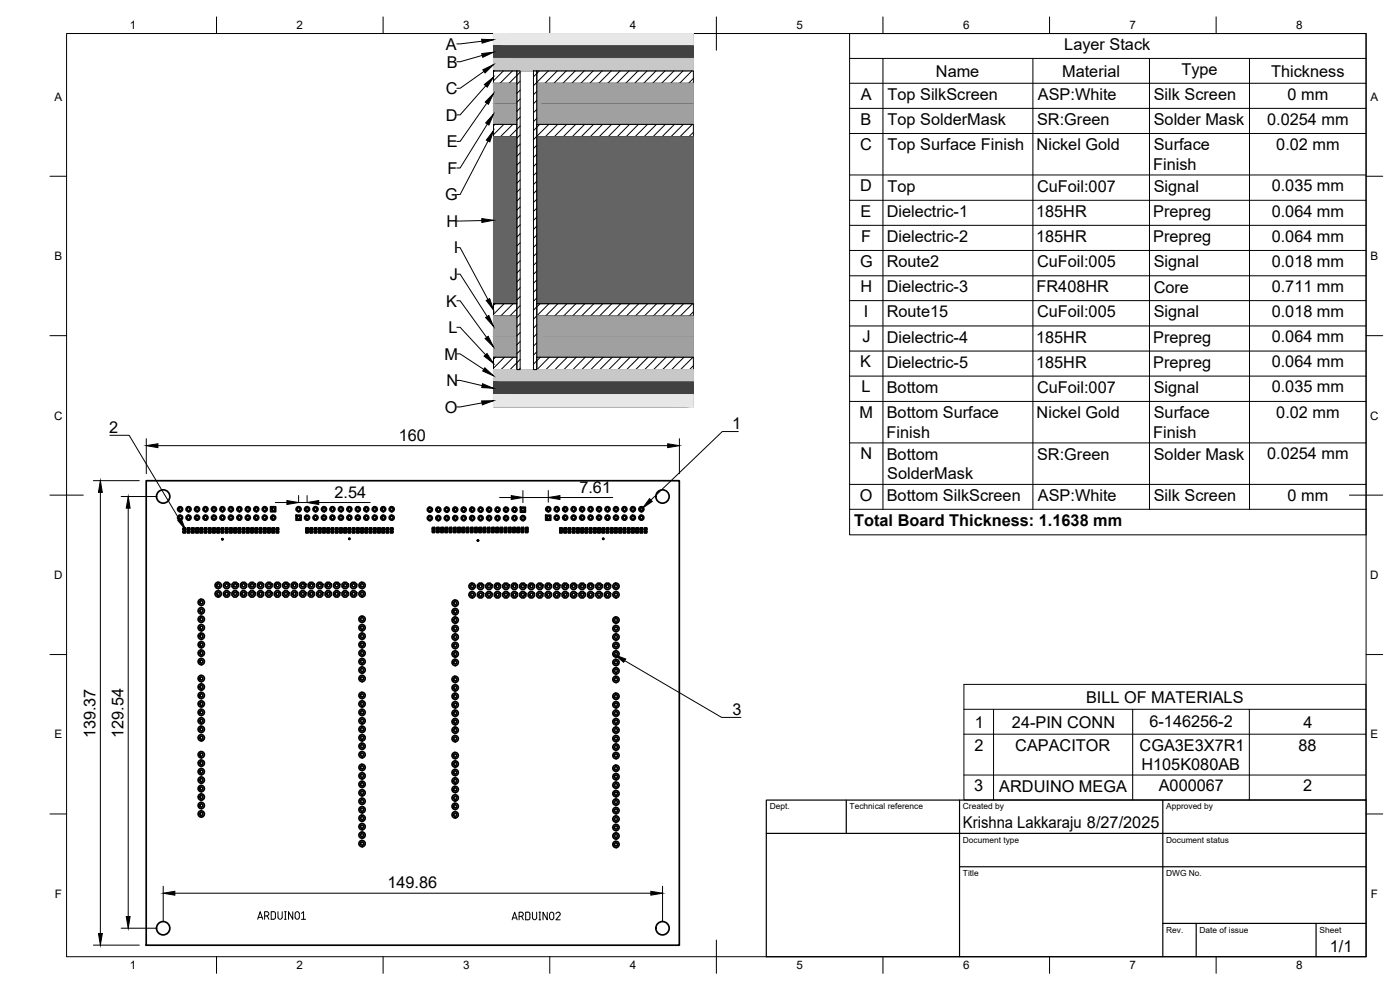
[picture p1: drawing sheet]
<svg xmlns="http://www.w3.org/2000/svg" width="420mm" height="297mm" viewBox="0 0 420 297" stroke-linecap="round" stroke-linejoin="round" font-family="sans-serif">
<defs><g id="words">
<g font-size="4.9">
<text x="133.8" y="14.9">A</text>
<text x="319.4" y="15.1">Layer Stack</text>
<text x="134.1" y="20.3">B</text>
<text x="280.9" y="23">Name</text>
<text x="318.8" y="23">Material</text>
<text x="354.6" y="22.5">Type</text>
<text x="381.5" y="23">Thickness</text>
<text x="133.8" y="28.2">C</text>
<text x="258.3" y="29.9">A</text>
<text x="386.4" y="29.9">0 mm</text>
<text x="266.4" y="30">Top SilkScreen</text>
<text x="311.5" y="30">ASP:White</text>
<text x="346.3" y="30">Silk Screen</text>
<text x="133.8" y="36.2">D</text>
<text x="258.3" y="37.4">B</text>
<text x="266.4" y="37.6">Top SolderMask</text>
<text x="311.3" y="37.6">SR:Green</text>
<text x="346.3" y="37.6">Solder Mask</text>
<text x="380.3" y="37.4">0.0254 mm</text>
<text x="134.1" y="44.2">E</text>
<text x="258.2" y="45">C</text>
<text x="266.4" y="45.1">Top Surface Finish</text>
<text x="311.1" y="45.1">Nickel Gold</text>
<text x="346.3" y="45.1">Surface</text>
<text x="383" y="45">0.02 mm</text>
<text x="134.3" y="52.1">F</text>
<text x="346.1" y="51">Finish</text>
<text x="258.1" y="57.4">D</text>
<text x="266.4" y="57.5">Top</text>
<text x="311.2" y="57.6">CuFoil:007</text>
<text x="346.3" y="57.6">Signal</text>
<text x="381.7" y="57.4">0.035 mm</text>
<text x="133.6" y="60.1">G</text>
<text x="258.3" y="65">E</text>
<text x="266.1" y="65.1">Dielectric-1</text>
<text x="310.9" y="65.1">185HR</text>
<text x="346.1" y="65.1">Prepreg</text>
<text x="381.7" y="65">0.064 mm</text>
<text x="134" y="68.1">H</text>
<text x="136.2" y="76.1">I</text>
<text x="258.4" y="72.5">F</text>
<text x="266.1" y="72.6">Dielectric-2</text>
<text x="310.9" y="72.6">185HR</text>
<text x="346.1" y="72.6">Prepreg</text>
<text x="381.7" y="72.5">0.064 mm</text>
<text x="135" y="84">J</text>
<text x="258.1" y="80.1">G</text>
<text x="266.1" y="80.2">Route2</text>
<text x="311.2" y="80.2">CuFoil:005</text>
<text x="346.3" y="80.2">Signal</text>
<text x="381.7" y="80.1">0.018 mm</text>
<text x="258.2" y="87.6">H</text>
<text x="266.1" y="87.7">Dielectric-3</text>
<text x="311.1" y="87.7">FR408HR</text>
<text x="346.2" y="87.8">Core</text>
<text x="381.7" y="87.7">0.711 mm</text>
<text x="133.9" y="92">K</text>
<text x="259.3" y="95.1">I</text>
<text x="266.1" y="95.2">Route15</text>
<text x="311.2" y="95.3">CuFoil:005</text>
<text x="346.3" y="95.3">Signal</text>
<text x="381.7" y="95.1">0.018 mm</text>
<text x="134.6" y="100">L</text>
<text x="133.4" y="107.9">M</text>
<text x="258.9" y="102.7">J</text>
<text x="266.1" y="102.8">Dielectric-4</text>
<text x="310.9" y="102.8">185HR</text>
<text x="346.1" y="102.8">Prepreg</text>
<text x="381.7" y="102.7">0.064 mm</text>
<text x="258.2" y="110.2">K</text>
<text x="266.1" y="110.3">Dielectric-5</text>
<text x="310.9" y="110.3">185HR</text>
<text x="346.1" y="110.3">Prepreg</text>
<text x="381.7" y="110.2">0.064 mm</text>
<text x="134" y="115.9">N</text>
<text x="258.5" y="117.8">L</text>
<text x="266.1" y="117.8">Bottom</text>
<text x="311.2" y="117.9">CuFoil:007</text>
<text x="346.3" y="117.9">Signal</text>
<text x="381.7" y="117.8">0.035 mm</text>
<text x="133.5" y="123.9">O</text>
<text x="258" y="125.3">M</text>
<text x="266.1" y="125.5">Bottom Surface</text>
<text x="311.1" y="125.5">Nickel Gold</text>
<text x="346.3" y="125.5">Surface</text>
<text x="383" y="125.4">0.02 mm</text>
<text x="32.8" y="129.9">2</text>
<text x="219.8" y="128.8">1</text>
<text x="266.1" y="131.3">Finish</text>
<text x="346.1" y="131.3">Finish</text>
<text x="119.7" y="132.3">160</text>
<text x="258.2" y="137.8">N</text>
<text x="266.1" y="137.9">Bottom</text>
<text x="311.3" y="138">SR:Green</text>
<text x="346.3" y="138">Solder Mask</text>
<text x="380.3" y="137.8">0.0254 mm</text>
<text x="266.3" y="143.8">SolderMask</text>
<text x="100.4" y="149.3">2.54</text>
<text x="173.9" y="147.8">7.61</text>
<text x="258.1" y="150.3">O</text>
<text x="266.1" y="150.4">Bottom SilkScreen</text>
<text x="311.5" y="150.4">ASP:White</text>
<text x="346.3" y="150.4">Silk Screen</text>
<text x="386.4" y="150.2">0 mm</text>
<text x="256.4" y="157.8">Total Board Thickness: 1.1638 mm</text>
<text x="219.9" y="214.6">3</text>
<text x="325.9" y="210.8">BILL OF MATERIALS</text>
<text x="28.7" y="221.5" transform="rotate(-90 28.7 221.5)">139.37</text>
<text x="37" y="221.4" transform="rotate(-90 37 221.4)">129.54</text>
<text x="292.5" y="218.3">1</text>
<text x="303.7" y="218.3">24-PIN CONN</text>
<text x="345" y="218.3">6-146256-2</text>
<text x="391.2" y="218.3">4</text>
<text x="292.4" y="225.2">2</text>
<text x="304.7" y="225.2">CAPACITOR</text>
<text x="342" y="225.2">CGA3E3X7R1</text>
<text x="389.7" y="225.2">88</text>
<text x="342.6" y="231.1">H105K080AB</text>
<text x="292.4" y="237.5">3</text>
<text x="299.9" y="237.5">ARDUINO MEGA</text>
<text x="347.8" y="237.5">A000067</text>
<text x="391.1" y="237.5">2</text>
<text x="289" y="248.5">Krishna Lakkaraju 8/27/2025</text>
<text x="116.3" y="266.5">149.86</text>
<text x="399.1" y="285.7">1/1</text>
</g>
<g font-size="3.5">
<text x="39" y="8.8">1</text>
<text x="89" y="8.8">2</text>
<text x="139" y="8.8">3</text>
<text x="189" y="8.8">4</text>
<text x="239" y="8.8">5</text>
<text x="289" y="8.8">6</text>
<text x="339" y="8.8">7</text>
<text x="389" y="8.8">8</text>
<text x="16.3" y="30.2">A</text>
<text x="411.3" y="30.2">A</text>
<text x="16.3" y="78">B</text>
<text x="411.3" y="78">B</text>
<text x="16.2" y="125.9">C</text>
<text x="411.2" y="125.9">C</text>
<text x="16.2" y="173.7">D</text>
<text x="411.2" y="173.7">D</text>
<text x="16.3" y="221.6">E</text>
<text x="411.3" y="221.6">E</text>
<text x="16.4" y="269.4">F</text>
<text x="411.4" y="269.4">F</text>
<text x="39" y="290.8">1</text>
<text x="89" y="290.8">2</text>
<text x="139" y="290.8">3</text>
<text x="189" y="290.8">4</text>
<text x="239" y="290.8">5</text>
<text x="289" y="290.8">6</text>
<text x="339" y="290.8">7</text>
<text x="389" y="290.8">8</text>
</g>
<g font-size="2.5">
<text x="231" y="242.9">Dept.</text>
<text x="255" y="242.9">Technical reference</text>
<text x="289" y="242.9">Created by</text>
<text x="350" y="242.9">Approved by</text>
<text x="289" y="252.8">Document type</text>
<text x="350" y="252.8">Document status</text>
<text x="289" y="262.9">Title</text>
<text x="350" y="262.9">DWG No.</text>
<text x="350" y="279.9">Rev.</text>
<text x="360" y="279.9">Date of issue</text>
<text x="396" y="279.9">Sheet</text>
</g>
</g></defs>
<!-- layer: Visible -->
<g fill="none" stroke="#000" stroke-width=".51">
<path d="M43.9 144.2h160v139.4h-160zM54.1 153.6h.1M54.2 153.5a.75 .75 0 0 0 .5-1.2 .75 .75 0 0 0-1.3 .2 .75 .75 0 0 0 .7 1M55 158.9v-.5h.6v.5M55 158.9h.1M55 159.4v.5h.6v-.5v.3M55 158.9h.6v.5h-.6zM55 159.4v.3h.6M55.6 158.6h-.6v.3M55.6 158.6h.1M55.6 158.9h.1M55.6 159.7h.1"/>
<path d="M56.3 158.9v-.5h.6v.5M56.3 158.9h.1M56.3 159.4v.5h.6v-.5v.3M56.3 158.6v.3M56.3 159.7h.1M56.3 158.9h.6v.5h-.6zM56.3 158.6h.6M56.3 159.7h.6M56.3 158.6h.1M56.3 159.4v.3M56.6 153.6h.1M56.7 153.5a.75 .75 0 0 0 .5-1.2 .75 .75 0 0 0-1.3 .2 .75 .75 0 0 0 .7 1"/>
<path d="M56.9 158.6h.1M56.9 158.9h.1M56.9 159.7h.1M57.5 158.9v-.5h.7v.5M57.5 158.9h.1M57.6 159.7v-.3l-.1 .5h.7v-.5l-.1 .3M57.6 158.6v.3M57.6 159.7h.1M57.6 158.9h.5v.5h-.5zM57.6 158.6h.5M57.6 159.7h.5M57.6 158.6h.1"/>
<path d="M58.1 158.6h.1M58.1 158.9h.1M58.2 158.9h-.1M58.2 159.7h-.1M58.8 158.9h.1M58.8 159.4v.5h.7v-.5M58.8 158.9h.7v.5h-.7zM58.8 158.6v.3M58.8 159.4v.3M58.9 159.7h.1M58.9 158.9h.1M58.9 158.6h.5"/>
<path d="M58.9 159.7h.5M58.9 159.4h.1M58.9 158.6h.1M59.2 153.6h.1M59.2 156.1h.1M59.2 156.1a.75 .75 0 0 0 .5-1.2 .75 .75 0 0 0-1.3 .1 .75 .75 0 0 0 .8 1.1M59.2 153.5a.75 .75 0 0 0 .5-1.2 .75 .75 0 0 0-1.3 .2 .75 .75 0 0 0 .8 1M59.4 159.4h.1M59.4 158.6h.1M59.5 158.6v.3M59.5 159.4v.3M59.5 158.9v-.5h-.7v.5"/>
<path d="M59.5 159.7h-.1M60.1 158.9v-.5h.6v.5M60.1 158.9h.1M60.1 159.7v-.3v.5h.6v-.5v.3M60.1 158.6v.3M60.1 159.7h.1M60.1 158.9h.6v.5h-.6zM60.1 158.6h.6M60.1 159.7h.6M60.1 158.6h.1M60.7 158.6h.1M60.7 158.9h.1"/>
<path d="M60.7 159.7h.1M61.3 158.9v-.5h.7v.5M61.3 158.9h.1M61.4 159.7v-.3l-.1 .5h.7v-.5v.3M61.4 158.6v.3M61.4 159.7h.1M61.4 158.9h.6v.5h-.6zM61.4 158.6h.5M61.4 159.7h.5M61.4 158.6h.1M61.7 153.6h.1M61.8 153.5a.75 .75 0 0 0 .5-1.2 .75 .75 0 0 0-1.3 .2 .75 .75 0 0 0 .7 1"/>
<path d="M61.9 158.6h.1M62 158.9h.1M62 158.9h-.1M62 159.7h-.1M62.6 158.9v-.5h.6v.5M62.6 159.7v-.3v.5h.6v-.5v.3M62.6 158.6l.1 .3M62.6 159.7h.1M62.6 158.9h.6v.5h-.6zM62.7 158.6h.5M62.7 159.7h.5M62.7 158.6h-.1"/>
<path d="M63.2 158.6h.1M63.2 158.9h.1M63.2 159.7h.1M63.9 158.9v-.5h.6v.5M63.9 158.6v.3M63.9 159.7h.1M63.9 158.9h.6v.5h-.6zM63.9 158.6h.6M63.9 158.6h.1M64.2 153.6h.1M64.3 153.5a.75 .75 0 0 0 .5-1.2 .75 .75 0 0 0-1.3 .2 .75 .75 0 0 0 .7 1M64.5 159.4v.3h-.6"/>
<path d="M64.5 159.4v.5h-.6v-.5v.3M64.5 158.9h.1M65.2 158.9v-.5h.6v.5M65.2 158.6v.3M65.2 159.7h.1M65.2 158.9h.6v.5h-.6zM65.2 158.6h.6M65.2 158.6h.1M65.8 159.4v.3h-.6M65.8 159.4v.5h-.6v-.5v.3M65.8 158.9h.1M66.4 158.6l.1 .3"/>
<path d="M66.4 159.7h.1M66.4 158.9h.6v.5h-.6zM66.5 158.6h.5M66.5 159.7h.5M66.5 158.6h-.1M66.8 153.6h.1M66.9 153.5a.75 .75 0 0 0 .5-1.2 .75 .75 0 0 0-1.3 .2 .75 .75 0 0 0 .7 1M67 158.6h.1M67 158.6v.3M67 159.4v.3M67.1 158.9v-.5h-.7v.5M67.1 159.4v.5h-.7l.1-.5-.1 .3"/>
<path d="M67.1 159.7h-.1M67.7 158.9h.1M67.7 159.4v.5h.6v-.5M67.7 158.9h.6v.5h-.6zM67.7 159.4v.3h.6M68.3 158.6h-.6v.3M68.3 158.6h.1M68.3 158.6v.3M68.3 159.4v.3M68.3 158.9v-.5h-.6v.5M68.3 159.7h.1M69 158.9h.1"/>
<path d="M69 159.4v.5h.6v-.5M69 158.9h.6v.5h-.6zM69 159.4v.3h.6M69.3 153.6h.1M69.4 153.5a.75 .75 0 0 0 .5-1.2 .75 .75 0 0 0-1.3 .2 .75 .75 0 0 0 .7 1M69.6 158.6h-.6v.3M69.6 158.6h.1M69.6 158.6v.3M69.6 159.4v.3M69.6 158.9v-.5h-.6v.5M69.6 159.7h.1M70.2 158.9h.1"/>
<path d="M70.3 159.4l-.1 .5h.7v-.5M70.3 158.9h.5v.5h-.5zM70.3 159.4v.3h.5M70.8 158.6h-.5v.3M70.8 158.6h.1M70.8 158.6v.3M70.8 159.4v.3M70.9 158.9v-.5h-.7v.5M70.9 159.7h-.1M71.5 158.9v-.5h.6v.5M71.5 158.9h.1M71.5 159.4v.5h.6v-.5v.3"/>
<path d="M71.5 158.9h.6v.5h-.6zM71.6 159.4l-.1 .3h.6M71.9 153.6h.1M71.9 153.5a.75 .75 0 0 0 .5-1.2 .75 .75 0 0 0-1.3 .2 .75 .75 0 0 0 .8 1M72.1 158.6h-.6l.1 .3M72.1 158.6h.1M72.1 158.9h.1M72.1 159.7h.1M72.8 158.9v-.5h.6v.5M72.8 158.9h.1M72.8 159.4v.5h.6v-.5v.3M72.8 158.6v.3"/>
<path d="M72.8 159.7h.1M72.8 158.9h.6v.5h-.6zM72.8 158.6h.6M72.8 159.7h.6M72.8 158.6h.1M72.8 159.4v.3M73.4 158.6h.1M73.4 158.9h.1M73.4 159.7h.1M74 158.9v-.5h.7v.5M74 158.9h.1M74.1 159.4l-.1 .5h.7v-.5v.3"/>
<path d="M74.1 158.6v.3M74.1 159.7h.1M74.1 158.9h.6v.5h-.6zM74.1 158.6h.5M74.1 159.7h.5M74.1 158.6h.1M74.1 159.4v.3M74.4 153.6h.1M74.4 156.1h.1M74.5 156.1a.75 .75 0 0 0 .5-1.2 .75 .75 0 0 0-1.3 .1 .75 .75 0 0 0 .7 1.1M74.5 153.5a.75 .75 0 0 0 .5-1.2 .75 .75 0 0 0-1.3 .2 .75 .75 0 0 0 .7 1M74.6 158.6h.1"/>
<path d="M74.7 158.9h.1M74.7 158.9h-.1M74.7 159.7h-.1M75.3 158.9v-.5h.6v.5M75.3 158.9h.1M75.3 159.7v-.3v.5h.6v-.5v.3M75.3 158.6l.1 .3M75.3 159.7h.1M75.3 158.9h.6v.5h-.6zM75.4 158.6h.5M75.4 159.7h.5M75.4 158.6h-.1"/>
<path d="M75.9 158.6h.1M75.9 158.9h.1M75.9 159.7h.1M76.6 158.9v-.5h.6v.5M76.6 158.9h.1M76.6 159.7v-.3v.5h.6v-.5v.3M76.6 158.6v.3M76.6 159.7h.1M76.6 158.9h.6v.5h-.6zM76.6 158.6h.6M76.6 159.7h.6M76.6 158.6h.1"/>
<path d="M76.9 153.6h.1M77 156.1a.75 .75 0 0 0 .5-1.2 .75 .75 0 0 0-1.3 .1 .75 .75 0 0 0 .7 1.1M77 153.5a.75 .75 0 0 0 .5-1.2 .75 .75 0 0 0-1.3 .2 .75 .75 0 0 0 .7 1M77.2 158.6h.1M77.2 158.9h.1M77.2 159.7h.1M77.9 158.9v-.5h.6v.5M77.9 158.9h.1M77.9 159.7v-.3v.5h.6v-.5v.3M77.9 158.6v.3M77.9 159.7h.1M77.9 158.9h.6v.5h-.6z"/>
<path d="M77.9 158.6h.5M77.9 159.7h.5M77.9 158.6h.1M78.5 158.6h.1M78.5 158.9h.1M78.5 159.7h.1M79.1 158.9v-.5h.7v.5M79.1 158.9h.1M79.1 159.7l.1-.3-.1 .5h.7l-.1-.5v.3M79.1 158.6l.1 .3M79.1 159.7h.1M79.1 158.9h.6v.5h-.6z"/>
<path d="M79.2 158.6h.5M79.2 159.7h.5M79.2 158.6h-.1M79.5 153.6h.1M79.6 153.5a.75 .75 0 0 0 .5-1.2 .75 .75 0 0 0-1.3 .2 .75 .75 0 0 0 .7 1M79.7 158.6h.1M79.7 158.9h.1M79.8 158.9h-.1M79.8 159.7h-.1M80.4 158.9v-.5h.6v.5M80.4 159.7v-.3v.5h.6v-.5v.3M80.4 158.6v.3"/>
<path d="M80.4 159.7h.1M80.4 158.9h.6v.5h-.6zM80.4 158.6h.6M80.4 159.7h.6M80.4 158.6h.1M81 158.6h.1M81 158.9h.1M81 159.7h.1M81.2 152h1.5v1.6h-1.5zM81.7 158.9v-.5h.6v.5M81.7 158.6v.3M81.7 159.7h.1"/>
<path d="M81.7 158.9h.6v.5h-.6zM81.7 158.6h.6M81.7 158.6h.1M82.3 159.4v.3h-.6M82.3 159.4v.5h-.6v-.5v.3M82.3 158.9h.1M83 158.9l-.1-.5h.7v.5M83 158.6v.3M83 159.7h.1M83 158.9h.5v.5h-.5zM83 158.6h.6M83 158.6h.1"/>
<path d="M83.5 159.4l.1 .3h-.6M83.5 159.4l.1 .5h-.7l.1-.5v.3M83.5 158.9h.1M83.6 158.9h-.1M88.8 154.6h1.6v1.5h-1.6zM89.6 153.6h.1M89.7 153.5a.75 .75 0 0 0 .5-1.2 .75 .75 0 0 0-1.3 .2 .75 .75 0 0 0 .7 1M91.8 158.9v-.5h.7v.5M91.8 158.9h.1M91.8 159.4v.5h.7l-.1-.5v.3M91.8 158.6l.1 .3M91.8 159.7h.1"/>
<path d="M91.8 158.9h.6v.5h-.6zM91.9 158.6h.5M91.9 159.7h.5M91.9 158.6h-.1M91.9 159.4l-.1 .3M92.2 153.6h.1M92.2 156.1h.1M92.3 153.5a.75 .75 0 0 0 .5-1.2 .75 .75 0 0 0-1.3 .2 .75 .75 0 0 0 .7 1M92.3 156.1a.75 .75 0 0 0 .5-1.2 .75 .75 0 0 0-1.3 .1 .75 .75 0 0 0 .7 1.1M92.4 158.6h.1M92.4 158.9h.1M92.5 158.9h-.1"/>
<path d="M92.5 159.7h-.1M93.1 158.9v-.5h.6v.5M93.1 158.9h.1M93.1 159.7v-.3v.5h.6v-.5v.3M93.1 158.6v.3M93.1 159.7h.1M93.1 158.9h.6v.5h-.6zM93.1 158.6h.6M93.1 159.7h.6M93.1 158.6h.1M93.7 158.6h.1M93.7 158.9h.1"/>
<path d="M93.7 159.7h.1M94.4 158.9v-.5h.6v.5M94.4 158.9h.1M94.4 159.7v-.3v.5h.6v-.5v.3M94.4 158.6v.3M94.4 159.7h.1M94.4 158.9h.6v.5h-.6zM94.4 158.6h.6M94.4 159.7h.6M94.4 158.6h.1M94.7 153.6h.1M94.8 156.1a.75 .75 0 0 0 .5-1.2 .75 .75 0 0 0-1.3 .1 .75 .75 0 0 0 .7 1.1"/>
<path d="M94.8 153.5a.75 .75 0 0 0 .5-1.2 .75 .75 0 0 0-1.3 .2 .75 .75 0 0 0 .7 1M95 158.6h.1M95 158.9h.1M95 159.7h.1M95.6 158.9v-.5h.7v.5M95.6 158.9h.1M95.7 159.7v-.3l-.1 .5h.7v-.5l-.1 .3M95.7 158.6v.3M95.7 159.7h.1M95.7 158.9h.5v.5h-.5zM95.7 158.6h.5M95.7 159.7h.5"/>
<path d="M95.7 158.6h.1M96.2 158.6h.1M96.2 158.9h.1M96.3 158.9h-.1M96.3 159.7h-.1M96.9 158.9v-.5h.6v.5M96.9 158.9h.1M96.9 159.7v-.3v.5h.6v-.5v.3M96.9 158.6l.1 .3M96.9 159.7h.1M96.9 158.9h.6v.5h-.6zM96.9 158.6h.6"/>
<path d="M96.9 159.7h.6M97 158.6h-.1M97.3 153.6h.1M97.3 153.5a.75 .75 0 0 0 .5-1.2 .75 .75 0 0 0-1.3 .2 .75 .75 0 0 0 .8 1M97.5 158.6h.1M97.5 158.9h.1M97.5 159.7h.1M98.2 158.9v-.5h.6v.5M98.2 158.6v.3M98.2 159.7h.1M98.2 158.9h.6v.5h-.6zM98.2 158.6h.6"/>
<path d="M98.2 158.6h.1M98.8 159.4v.3h-.6M98.8 159.4v.5h-.6v-.5v.3M98.8 158.9h.1M99.5 158.9l-.1-.5h.7v.5M99.5 158.6v.3M99.5 159.7h.1M99.5 158.9h.6v.5h-.6zM99.5 158.6h.6M99.5 158.6h.1M99.8 153.6h.1M99.9 153.5a.75 .75 0 0 0 .5-1.2 .75 .75 0 0 0-1.3 .2 .75 .75 0 0 0 .7 1"/>
<path d="M100 159.4l.1 .3h-.6M100.1 159.4v.5h-.7l.1-.5v.3M100.1 158.9h.1M100.1 158.9h-.1M100.7 158.6l.1 .3M100.7 159.7h.1M100.7 158.9h.6v.5h-.6zM100.8 158.6h.5M100.8 159.7h.5M100.8 158.6h-.1M101.3 158.6h.1M101.3 158.6v.3"/>
<path d="M101.3 159.4v.3M101.3 158.9v-.5h-.6v.5M101.3 159.4v.5h-.6v-.5v.3M101.3 159.7h.1M102 158.6v.3M102 159.7h.1M102 158.9h.6v.5h-.6zM102 158.6h.6M102 159.7h.6M102 158.6h.1M102.3 153.6h.1M102.4 153.5a.75 .75 0 0 0 .5-1.2 .75 .75 0 0 0-1.3 .2 .75 .75 0 0 0 .7 1"/>
<path d="M102.6 158.6h.1M102.6 158.6v.3M102.6 159.4v.3M102.6 158.9v-.5h-.6v.5M102.6 159.4v.5h-.6v-.5v.3M102.6 159.7h.1M103.3 158.9h.1M103.3 159.4v.5h.6v-.5M103.3 158.9h.6v.5h-.6zM103.3 159.4v.3h.5M103.8 158.6h-.5v.3M103.9 158.6h.1"/>
<path d="M103.9 158.6v.3M103.9 159.4v.3M103.9 158.9v-.5h-.6v.5M103.9 159.7h.1M104.5 158.9h.1M104.5 159.4v.5h.7v-.5M104.5 158.9h.6v.5h-.6zM104.6 159.4v.3h.5M104.9 153.6h.1M105 153.5a.75 .75 0 0 0 .5-1.2 .75 .75 0 0 0-1.3 .2 .75 .75 0 0 0 .7 1M105.1 158.6h-.5v.3M105.1 158.6h.1"/>
<path d="M105.1 158.6v.3M105.1 159.4v.3M105.2 158.9v-.5h-.7v.5M105.2 159.7h-.1M105.8 158.9v-.5h.6v.5M105.8 158.9h.1M105.8 159.4v.5h.6v-.5v.3M105.8 158.9h.6v.5h-.6zM105.8 159.4v.3h.6M106.4 158.6h-.6v.3M106.4 158.6h.1M106.4 158.9h.1"/>
<path d="M106.4 159.7h.1M107.1 158.9v-.5h.6v.5M107.1 158.9h.1M107.1 159.4v.5h.6v-.5v.3M107.1 158.9h.6v.5h-.6zM107.1 159.4v.3h.6M107.4 153.6h.1M107.5 153.5a.75 .75 0 0 0 .5-1.2 .75 .75 0 0 0-1.3 .2 .75 .75 0 0 0 .7 1M107.7 158.6h-.6v.3M107.7 158.6h.1M107.7 158.9h.1M107.7 159.7h.1"/>
<path d="M108.3 158.9v-.5h.7v.5M108.3 158.9h.1M108.4 159.4l-.1 .5h.7v-.5l-.1 .3M108.4 158.6v.3M108.4 159.7h.1M108.4 158.9h.5v.5h-.5zM108.4 158.6h.5M108.4 159.7h.5M108.4 158.6h.1M108.4 159.4v.3M108.9 158.6h.1M108.9 158.9h.1"/>
<path d="M109 158.9h-.1M109 159.7h-.1M109.6 158.9v-.5h.6v.5M109.6 158.9h.1M109.6 159.4v.5h.6v-.5v.3M109.6 158.6l.1 .3M109.6 159.7h.1M109.6 158.9h.6v.5h-.6zM109.6 158.6h.6M109.6 159.7h.6M109.7 158.6h-.1M109.7 159.4l-.1 .3"/>
<path d="M110 153.6h.1M110 156.1h.1M110 156.1a.75 .75 0 0 0 .5-1.2 .75 .75 0 0 0-1.3 .1 .75 .75 0 0 0 .8 1.1M110 153.5a.75 .75 0 0 0 .5-1.2 .75 .75 0 0 0-1.3 .2 .75 .75 0 0 0 .8 1M110.2 158.6h.1M110.2 158.9h.1M110.2 159.7h.1M110.9 158.9v-.5h.6v.5M110.9 158.9h.1M110.9 159.7v-.3v.5h.6v-.5v.3M110.9 158.6v.3M110.9 159.7h.1"/>
<path d="M110.9 158.9h.6v.5h-.6zM110.9 158.6h.6M110.9 159.7h.6M110.9 158.6h.1M111.5 158.6h.1M111.5 158.9h.1M111.5 159.7h.1M112.1 158.9v-.5h.7v.5M112.1 158.9h.1M112.2 159.7v-.3l-.1 .5h.7v-.5v.3M112.2 158.6v.3M112.2 159.7h.1"/>
<path d="M112.2 158.9h.6v.5h-.6zM112.2 158.6h.5M112.2 159.7h.5M112.2 158.6h.1M112.5 153.6h.1M112.5 156.1h.1M112.7 158.6h.1M112.8 158.9h.1M112.8 158.9h-.1M112.8 159.7h-.1M113.4 158.9v-.5h.6v.5M113.4 158.9h.1"/>
<path d="M113.4 159.7v-.3v.5h.6v-.5v.3M113.4 158.6l.1 .3M113.4 159.7h.1M113.4 158.9h.6v.5h-.6zM113.5 158.6h.5M113.5 159.7h.5M113.5 158.6h-.1M114 158.6h.1M114 158.9h.1M114 159.7h.1M114.7 158.9v-.5h.6v.5M114.7 158.9h.1"/>
<path d="M114.7 159.7v-.3v.5h.6v-.5v.3M114.7 158.6v.3M114.7 159.7h.1M114.7 158.9h.6v.5h-.6zM114.7 158.6h.6M114.7 159.7h.6M114.7 158.6h.1M115 153.6h.1M115.1 153.5a.75 .75 0 0 0 .5-1.2 .75 .75 0 0 0-1.3 .2 .75 .75 0 0 0 .7 1M115.3 158.6h.1M115.3 158.9h.1M115.3 159.7h.1"/>
<path d="M116 158.9v-.5h.6v.5M116 158.6v.3M116 159.7h.1M116 158.9h.6v.5h-.6zM116 158.6h.6M116 158.6h.1M116.6 159.4v.3h-.6M116.6 159.4v.5h-.6v-.5v.3M116.6 158.9h.1M117.2 158.9v-.5h.7v.5M117.2 158.6l.1 .3M117.2 159.7h.1"/>
<path d="M117.2 158.9h.6v.5h-.6zM117.3 158.6h.6M117.3 158.6h-.1M117.6 153.6h.1M117.7 153.5a.75 .75 0 0 0 .5-1.2 .75 .75 0 0 0-1.3 .2 .75 .75 0 0 0 .7 1M117.8 159.4v.3h-.5M117.8 159.4l.1 .5h-.7l.1-.5-.1 .3M117.8 158.9h.1M117.9 158.9h-.1M129 156.2a.75 .75 0 0 1-.7-1.1 .75 .75 0 0 1 1.3-.1 .75 .75 0 0 1-.5 1.2h-.1M129 153.7a.75 .75 0 0 1-.7-1.1 .75 .75 0 0 1 1.3-.1 .75 .75 0 0 1-.5 1.1l-.1 .1M129.8 158.8v-.6h.6v.6"/>
<path d="M129.8 158.8h.1M129.8 159.3v.5h.6v-.5M129.8 158.7v.1M129.8 159.3v.3M129.8 158.8h.6v.5h-.6zM129.8 158.5v.2M129.8 158.5h.6M129.8 159.2v.1M130.4 158.5h.1M130.4 159.2v.1M130.4 159.3v.3h-.6M130.4 158.8h.1"/>
<path d="M130.4 158.7v.1M131.1 158.8v-.6h.6v.6M131.1 158.8h.1M131.1 159.3v.5h.6v-.5M131.1 158.7v.1M131.1 159.3v.3M131.1 158.8h.6v.5h-.6zM131.1 158.5v.2M131.1 158.5h.6M131.1 159.2v.1M131.7 153.6a.75 .75 0 0 0 .4-1.1 .75 .75 0 0 0-1.2 .1 .75 .75 0 0 0 .7 1.1M131.7 156.2a.75 .75 0 0 0 .4-1.2 .75 .75 0 0 0-1.2 .1 .75 .75 0 0 0 .7 1.1"/>
<path d="M131.7 158.5h.1M131.7 159.2v.1M131.7 159.3v.3h-.6M131.7 158.8h.1M131.7 158.7v.1M132.3 158.8v-.6h.7v.6M132.3 158.8h.1M132.4 159.3l-.1 .5h.7l-.1-.5M132.4 158.7v.1M132.4 159.3v.3h.6l-.1-.3M132.4 158.8h.5v.5h-.5zM132.4 158.5v.2"/>
<path d="M132.4 158.5h.5M132.4 158.5h.1M132.4 159.2v.1M132.9 158.5h.1M132.9 159.2l.1 .1M132.9 158.8h.1M133 158.7l-.1 .1M133.6 158.8v-.6h.6v.6M133.6 158.8h.1M133.6 159.3v.5h.6v-.5M133.6 158.7l.1 .1M133.6 159.3v.3h.6v-.3"/>
<path d="M133.6 158.8h.6v.5h-.6zM133.6 158.5v.2M133.6 158.5h.6M133.7 158.5h-.1M133.7 159.2l-.1 .1M134.2 156.2a.75 .75 0 0 0 .5-1.2 .75 .75 0 0 0-1.3 .1 .75 .75 0 0 0 .7 1.1M134.2 153.6a.75 .75 0 0 0 .5-1.1 .75 .75 0 0 0-1.3 .1 .75 .75 0 0 0 .7 1.1M134.2 158.5h.1M134.2 159.2v.1M134.2 158.8h.1M134.2 158.7v.1M134.9 158.8v-.6h.6v.6"/>
<path d="M134.9 158.8h.1M134.9 159.3v.5h.6v-.5M134.9 158.7v.1M134.9 159.3v.3h.6v-.3M134.9 158.8h.6v.5h-.6zM134.9 158.5v.2M134.9 158.5h.6M134.9 158.5h.1M134.9 159.2v.1M135.5 158.5h.1M135.5 159.2v.1M135.5 158.8h.1"/>
<path d="M135.5 158.7v.1M136.1 158.8v-.6h.7v.6M136.1 158.8h.1M136.2 159.3l-.1 .5h.7v-.5M136.2 158.7v.1M136.2 159.3v.3h.5M136.2 158.8h.6v.5h-.6zM136.2 158.5v.2M136.2 158.5h.5M136.2 158.5h.1M136.2 159.2v.1M136.7 158.5h.1"/>
<path d="M136.7 159.2l.1 .1M136.8 159.3l-.1 .3M136.8 158.8h.1M136.8 158.7l-.1 .1M137.4 158.8v-.6h.6v.6M137.4 159.3v.5h.6v-.5M137.4 158.7l.1 .1M137.4 159.3v.3h.6M137.4 158.8h.6v.5h-.6zM137.4 158.5v.2M137.5 158.5h.5M137.5 158.5h-.1"/>
<path d="M137.5 159.2l-.1 .1M138 158.5h.1M138 159.2v.1M138 159.3v.3M138 158.8h.1M138 158.7v.1M138.7 158.8v-.6h.6v.6M138.7 159.3v.5h.6v-.5M138.7 158.7v.1M138.7 159.3v.3h.6v-.3M138.7 158.8h.6v.5h-.6zM138.7 158.5v.2"/>
<path d="M138.7 158.5h.6M138.7 158.5h.1M138.7 159.2v.1M139.3 159.2v.1M139.3 158.8h.1M139.3 158.7v.1M140 158.8v-.6h.6v.6M140 159.3v.5h.6v-.5M140 158.7v.1M140 159.3v.3h.6v-.3M140 158.8h.6v.5h-.6zM140 158.5v.2"/>
<path d="M140 158.5h.6M140 158.5h.1M140 159.2v.1M140.6 159.2v.1M140.6 158.8h.1M140.6 158.7v.1M141.2 158.8v-.6h.7v.6M141.2 159.3v.5h.7v-.5l-.1 .2M141.2 158.7l.1 .1M141.2 159.3l.1 .3 .6-.1M141.2 158.8h.6v.5h-.6zM141.2 158.5v.2"/>
<path d="M141.3 158.5h.6M141.3 158.5h-.1M141.3 159.2l-.1 .1M141.8 159.2l.1 .1M141.8 158.8h.1M141.8 158.5v.2M141.9 158.7l-.1 .1M142.5 158.8v-.6h.6v.6M142.5 158.8h.1M142.5 159.3v.5h.6v-.5v.2M142.5 158.5h.6M142.5 158.7v.1"/>
<path d="M142.5 159.3v.3l.6-.1M142.5 158.8h.6v.5h-.6zM142.5 158.5v.2M142.5 159.2v.1M143.1 159.2v.1M143.1 158.8h.1M143.1 158.5v.2M143.1 158.7v.1M143.8 158.8v-.6h.6v.6M143.8 158.8h.1M143.8 159.3v.5h.6v-.5v.2M143.8 158.5h.6"/>
<path d="M143.8 158.7v.1M143.8 159.3v.3l.6-.1M143.8 158.8h.6v.5h-.6zM143.8 158.5v.2M143.8 159.2v.1M144.4 159.2v.1M144.4 158.8h.1M144.4 158.5v.2M144.4 158.7v.1M145 158.8v-.6h.7v.6M145 158.8h.1M145.1 159.3l-.1 .5h.7v-.5l-.1 .2"/>
<path d="M145.1 158.5h.6M145.1 158.7v.1M145.1 159.3v.3l.6-.1M145.1 158.8h.5v.5h-.5zM145.1 158.5v.2M145.1 159.2v.1M145.6 159.2l.1 .1M145.6 158.8h.1M145.6 158.5v.2M145.7 158.7l-.1 .1M146.3 158.8v-.6h.6v.6M146.3 158.8h.1"/>
<path d="M146.3 159.3v.5h.6v-.5M146.3 158.7l.1 .1M146.3 159.3v.3h.6v-.3M146.3 158.8h.6v.5h-.6zM146.3 158.5v.2M146.4 159.2l-.1 .1M146.8 156.2a.75 .75 0 0 1-.7-1.1 .75 .75 0 0 1 1.3-.1 .75 .75 0 0 1-.5 1.2h-.1M146.8 153.7a.75 .75 0 0 1-.7-1.1 .75 .75 0 0 1 1.3-.1 .75 .75 0 0 1-.5 1.1l-.1 .1M146.9 158.5h-.6M146.9 158.5h.1M146.9 159.2v.1M146.9 158.8h.1"/>
<path d="M146.9 158.7v.1M147.6 158.8v-.6h.6v.6M147.6 158.8h.1M147.6 159.3v.5h.6v-.5M147.6 158.7v.1M147.6 159.3v.3M147.6 158.8h.6v.5h-.6zM147.6 158.5v.2M147.6 158.5h.6M147.6 159.2v.1M148.2 158.5h.1M148.2 159.2v.1"/>
<path d="M148.2 159.3v.3h-.6M148.2 158.8h.1M148.2 158.7v.1M148.8 158.8v-.6h.7v.6M148.8 158.8h.1M148.9 159.3l-.1 .5h.7v-.5M148.9 158.7v.1M148.9 159.3v.3M148.9 158.8h.6v.5h-.6zM148.9 158.5v.2M148.9 158.5h.5M148.9 159.2v.1"/>
<path d="M149.4 156.2a.75 .75 0 0 0 .5-1.2 .75 .75 0 0 0-1.3 .1 .75 .75 0 0 0 .8 1.1h-.1M149.4 153.6a.75 .75 0 0 0 .5-1.1 .75 .75 0 0 0-1.3 .1 .75 .75 0 0 0 .8 1.1h-.1M149.4 158.5h.1M149.4 159.2l.1 .1M149.5 159.3v.3h-.6M149.5 158.8h.1M149.5 158.7l-.1 .1M150.1 158.8v-.6h.6v.6M150.1 158.8h.1M150.1 159.3v.5h.6v-.5M150.1 158.7l.1 .1M150.1 159.3l.1 .3h.5v-.3"/>
<path d="M150.1 158.8h.6v.5h-.6zM150.1 158.5v.2M150.2 158.5h.5M150.2 158.5h-.1M150.2 159.2l-.1 .1M150.7 158.5h.1M150.7 159.2v.1M150.7 158.8h.1M150.7 158.7v.1M151.4 158.8v-.6h.6v.6M151.4 158.8h.1M151.4 159.3v.5h.6v-.5"/>
<path d="M151.4 158.7v.1M151.4 159.3v.3h.6v-.3M151.4 158.8h.6v.5h-.6zM151.4 158.5v.2M151.4 158.5h.6M151.4 158.5h.1M151.4 159.2v.1M152 156.2a.75 .75 0 0 0 .5-1.2 .75 .75 0 0 0-1.3 .1 .75 .75 0 0 0 .7 1.1M152 153.6a.75 .75 0 0 0 .5-1.1 .75 .75 0 0 0-1.3 .1 .75 .75 0 0 0 .7 1.1M152 158.5h.1M152 159.2v.1M152 158.8h.1"/>
<path d="M152 158.7v.1M152.7 158.8v-.6h.6v.6M152.7 158.8h.1M152.7 159.3v.5h.6v-.5M152.7 158.7v.1M152.7 159.3v.3h.6v-.3M152.7 158.8h.6v.5h-.6zM152.7 158.5v.2M152.7 158.5h.5M152.7 158.5h.1M152.7 159.2v.1M153.3 158.5h.1"/>
<path d="M153.3 159.2v.1M153.3 158.8h.1M153.3 158.7v.1M153.9 158.8v-.6h.7v.6M153.9 158.8h.1M153.9 159.3v.5h.7l-.1-.5M153.9 158.7l.1 .1M153.9 159.3l.1 .3h.5M153.9 158.8h.6v.5h-.6zM153.9 158.5v.2M154 158.5h.5M154 158.5h-.1"/>
<path d="M154 159.2l-.1 .1M154.5 158.5h.1M154.5 159.2l.1 .1M154.5 159.3v.3M154.5 158.8h.1M154.6 158.7l-.1 .1M155.2 158.8v-.6h.6v.6M155.2 159.3v.5h.6v-.5M155.2 158.7v.1M155.2 159.3v.3h.6M155.2 158.8h.6v.5h-.6zM155.2 158.5v.2"/>
<path d="M155.2 158.5h.6M155.2 158.5h.1M155.2 159.2v.1M155.8 158.5h.1M155.8 159.2v.1M155.8 159.3v.3M155.8 158.8h.1M155.8 158.7v.1M156.2 152.2h1.5v1.5h-1.5zM156.5 158.8v-.6h.6v.6M156.5 159.3v.5h.6v-.5M156.5 158.7v.1"/>
<path d="M156.5 159.3v.3h.6v-.3M156.5 158.8h.6v.5h-.6zM156.5 158.5v.2M156.5 158.5h.6M156.5 158.5h.1M156.5 159.2v.1M157.1 159.2v.1M157.1 158.8h.1M157.1 158.7v.1M157.8 158.8l-.1-.6h.7v.6M157.8 159.3l-.1 .5h.7l-.1-.5M157.8 158.7v.1"/>
<path d="M157.8 159.3v.3h.6l-.1-.3M157.8 158.8h.5v.5h-.5zM157.8 158.5v.2M157.8 158.5h.6M157.8 158.5h.1M157.8 159.2v.1M158.3 159.2l.1 .1M158.3 158.8h.1M158.4 158.7l-.1 .1M163.8 154.6h1.5v1.5h-1.5zM164.6 153.6h.1M167.1 153.6h.1"/>
<path d="M167.2 153.5a.75 .75 0 0 0 .5-1.2 .75 .75 0 0 0-1.3 .2 .75 .75 0 0 0 .7 1M168 158.9v-.5h.7v.5M168 158.6l.1 .3M168 159.7h.1M168 158.9h.6v.5h-.6zM168.1 158.6h.6M168.1 158.6h-.1M168.6 159.4v.3h-.5M168.6 159.4l.1 .5h-.7l.1-.5-.1 .3M168.6 158.9h.1M168.7 158.9h-.1M169.3 158.9v-.5h.6v.5"/>
<path d="M169.3 158.6v.3M169.3 159.7h.1M169.3 158.9h.6v.5h-.6zM169.3 158.6h.6M169.3 158.6h.1M169.7 153.6h.1M169.7 153.5a.75 .75 0 0 0 .5-1.2 .75 .75 0 0 0-1.3 .2 .75 .75 0 0 0 .8 1M169.9 159.4v.3h-.6M169.9 159.4v.5h-.6v-.5v.3M169.9 158.9h.1M170.6 158.6v.3M170.6 159.7h.1"/>
<path d="M170.6 158.9h.6v.5h-.6zM170.6 158.6h.6M170.6 159.7h.6M170.6 158.6h.1M171.2 158.6h.1M171.2 158.6v.3M171.2 159.4v.3M171.2 158.9v-.5h-.6v.5M171.2 159.4v.5h-.6v-.5v.3M171.2 159.7h.1M171.8 158.9h.1M171.9 159.4l-.1 .5h.7v-.5"/>
<path d="M171.9 158.9h.5v.5h-.5zM171.9 159.4v.3h.5M172.2 153.6h.1M172.3 153.5a.75 .75 0 0 0 .5-1.2 .75 .75 0 0 0-1.3 .2 .75 .75 0 0 0 .7 1M172.4 158.6h-.5v.3M172.4 158.6h.1M172.4 158.6v.3M172.4 159.4v.3M172.5 158.9v-.5h-.7v.5M172.5 159.7h-.1M173.1 158.9h.1M173.1 159.4v.5h.6v-.5"/>
<path d="M173.1 158.9h.6v.5h-.6zM173.2 159.4l-.1 .3h.6M173.7 158.6h-.6l.1 .3M173.7 158.6h.1M173.7 158.6v.3M173.7 159.4v.3M173.7 158.9v-.5h-.6v.5M173.7 159.7h.1M174.4 158.9h.1M174.4 159.4v.5h.6v-.5M174.4 158.9h.6v.5h-.6zM174.4 159.4v.3h.6"/>
<path d="M174.7 153.6h.1M174.8 153.5a.75 .75 0 0 0 .5-1.2 .75 .75 0 0 0-1.3 .2 .75 .75 0 0 0 .7 1M175 158.6h-.6v.3M175 158.6h.1M175 158.6v.3M175 159.4v.3M175 158.9v-.5h-.6v.5M175 159.7h.1M175.6 158.9v-.5h.7v.5M175.6 158.9h.1M175.7 159.4l-.1 .5h.7v-.5v.3M175.7 158.9h.6v.5h-.6z"/>
<path d="M175.7 159.4v.3h.5M176.2 158.6h-.5v.3M176.2 158.6h.1M176.3 158.9h.1M176.3 158.9h-.1M176.3 159.7h-.1M176.9 158.9v-.5h.6v.5M176.9 158.9h.1M176.9 159.4v.5h.6v-.5v.3M176.9 158.6l.1 .3M176.9 159.7h.1M176.9 158.9h.6v.5h-.6z"/>
<path d="M177 158.6h.5M177 159.7h.5M177 158.6h-.1M177 159.4l-.1 .3M177.3 153.6h.1M177.3 153.5a.75 .75 0 0 0 .5-1.2 .75 .75 0 0 0-1.2 .2 .75 .75 0 0 0 .7 1M177.5 158.6h.1M177.5 158.9h.1M177.5 159.7h.1M178.2 158.9v-.5h.6v.5M178.2 158.9h.1M178.2 159.4v.5h.6v-.5v.3"/>
<path d="M178.2 158.6v.3M178.2 159.7h.1M178.2 158.9h.6v.5h-.6zM178.2 158.6h.6M178.2 159.7h.6M178.2 158.6h.1M178.2 159.4v.3M178.8 158.6h.1M178.8 158.9h.1M178.8 159.7h.1M179.5 158.9v-.5h.6v.5M179.5 158.9h.1"/>
<path d="M179.5 159.7v-.3v.5h.6v-.5v.3M179.5 158.6v.3M179.5 159.7h.1M179.5 158.9h.6v.5h-.6zM179.5 158.6h.5M179.5 159.7h.5M179.5 158.6h.1M179.8 153.6h.1M179.8 156.1h.1M179.9 156.1a.75 .75 0 0 0 .5-1.2 .75 .75 0 0 0-1.3 .1 .75 .75 0 0 0 .7 1.1M179.9 153.5a.75 .75 0 0 0 .5-1.2 .75 .75 0 0 0-1.3 .2 .75 .75 0 0 0 .7 1M180.1 158.6h.1"/>
<path d="M180.1 158.9h.1M180.1 159.7h.1M180.7 158.9v-.5h.7v.5M180.7 158.9h.1M180.7 159.7l.1-.3-.1 .5h.7l-.1-.5v.3M180.7 158.6l.1 .3M180.7 159.7h.1M180.7 158.9h.6v.5h-.6zM180.8 158.6h.5M180.8 159.7h.5M180.8 158.6h-.1M181.3 158.6h.1"/>
<path d="M181.3 158.9h.1M181.4 158.9h-.1M181.4 159.7h-.1M182 158.9v-.5h.6v.5M182 158.9h.1M182 159.7v-.3v.5h.6v-.5v.3M182 158.6v.3M182 159.7h.1M182 158.9h.6v.5h-.6zM182 158.6h.6M182 159.7h.6M182 158.6h.1"/>
<path d="M182.4 153.6h.1M182.4 153.5a.75 .75 0 0 0 .5-1.2 .75 .75 0 0 0-1.3 .2 .75 .75 0 0 0 .8 1M182.6 158.6h.1M182.6 158.9h.1M182.6 159.7h.1M183.3 158.9v-.5h.6v.5M183.3 158.9h.1M183.3 159.7v-.3v.5h.6v-.5v.3M183.3 158.6v.3M183.3 159.7h.1M183.3 158.9h.6v.5h-.6zM183.3 158.6h.6"/>
<path d="M183.3 159.7h.6M183.3 158.6h.1M183.9 158.6h.1M183.9 158.9h.1M183.9 159.7h.1M184.5 158.9h.1M184.5 159.4v.5h.6v-.5v.3M184.5 158.6v.3M184.5 159.7h.1M184.5 158.9h.6v.5h-.6zM184.5 158.6h.6M184.5 159.7h.6"/>
<path d="M184.5 158.6h.1M184.5 159.4v.3M184.9 153.6h.1M185 153.5a.75 .75 0 0 0 .5-1.2 .75 .75 0 0 0-1.3 .2 .75 .75 0 0 0 .7 1M185.1 158.6h.1M185.1 158.6v.3v-.5h-.6v.5M185.1 159.7h.1M185.8 158.9v-.5h.6v.5M185.8 158.6l.1 .3M185.8 159.7h.1M185.8 158.9h.6v.5h-.6zM185.8 158.6h.6"/>
<path d="M185.9 158.6h-.1M186.4 159.4v.3h-.6M186.4 159.4v.5h-.6v-.5v.3M186.4 158.9h.1M187.1 158.9v-.5h.6v.5M187.1 158.6v.3M187.1 159.7h.1M187.1 158.9h.6v.5h-.6zM187.1 158.6h.6M187.1 158.6h.1M187.4 153.6h.1M187.5 153.5a.75 .75 0 0 0 .5-1.2 .75 .75 0 0 0-1.3 .2 .75 .75 0 0 0 .7 1"/>
<path d="M187.7 159.4v.3h-.6M187.7 159.4v.5h-.6v-.5v.3M187.7 158.9h.1M188.4 158.6v.3M188.4 159.7h.1M188.4 158.9h.6v.5h-.6zM188.4 158.6h.5M188.4 159.7h.5M188.4 158.6h.1M188.9 158.6h.1M189 158.6v.3M189 159.4v.3"/>
<path d="M189 158.9v-.5h-.7l.1 .5M189 159.4v.5h-.7l.1-.5v.3M189 159.7h-.1M189.6 158.9h.1M189.6 159.4v.5h.6v-.5M189.6 158.9h.6v.5h-.6zM189.7 159.4l-.1 .3h.6M190 153.6h.1M190 153.5a.75 .75 0 0 0 .5-1.2 .75 .75 0 0 0-1.2 .2 .75 .75 0 0 0 .7 1M190.2 158.6h-.6l.1 .3M190.2 158.6h.1M190.2 158.6v.3"/>
<path d="M190.2 159.4v.3M190.2 158.9v-.5h-.6v.5M190.2 159.7h.1M190.9 158.9h.1M190.9 159.4v.5h.6v-.5M190.9 158.9h.6v.5h-.6zM190.9 159.4v.3h.6M191.5 158.6h-.6v.3M191.5 158.6h.1M191.5 158.6v.3M191.5 159.4v.3M191.5 158.9v-.5h-.6v.5"/>
<path d="M191.5 159.7h.1M192.2 158.9h.1M192.2 159.4v.5h.6v-.5M192.2 158.9h.6v.5h-.6zM192.2 159.4v.3h.5M192.5 153.6h.1M192.6 153.5a.75 .75 0 0 0 .5-1.2 .75 .75 0 0 0-1.3 .2 .75 .75 0 0 0 .7 1M192.7 158.6h-.5v.3M192.8 158.6h.1M192.8 158.6v.3M192.8 159.4v.3M192.8 158.9v-.5h-.6v.5"/>
<path d="M192.8 159.7h.1M193.4 158.9v-.5h.7v.5M193.4 158.9h.1M193.4 159.4v.5h.7l-.1-.5v.3M193.4 158.9h.6v.5h-.6zM193.5 159.4v.3h.5M194 158.6h-.5v.3M194 158.6h.1M194 158.9h.1M194.1 158.9h-.1M194.1 159.7h-.1M65.5 179.1a.94 .94 0 0 1-.9-1.3 .94 .94 0 0 1 1.6-.2 .94 .94 0 0 1-.6 1.5h-.1"/>
<path d="M65.6 176.6h-.1M65.6 176.6a.94 .94 0 0 0 .6-1.5 .94 .94 0 0 0-1.6 .1 .94 .94 0 0 0 .9 1.4M108.7 179.1a.94 .94 0 0 1-.9-1.3 .94 .94 0 0 1 1.6-.2 .94 .94 0 0 1-.6 1.5h-.1M108.8 176.6h-.1M108.8 176.6a.94 .94 0 0 0 .6-1.5 .94 .94 0 0 0-1.6 .1 .94 .94 0 0 0 .9 1.4M60.4 181.7a.94 .94 0 0 1-.8-1.4 .94 .94 0 0 1 1.6-.1 .94 .94 0 0 1-.7 1.5h-.1M60.4 196.9a.94 .94 0 0 1-.8-1.4 .94 .94 0 0 1 1.6-.1 .94 .94 0 0 1-.7 1.5h-.1M60.4 184.2a.94 .94 0 0 1-.8-1.4 .94 .94 0 0 1 1.6-.1 .94 .94 0 0 1-.7 1.5h-.1M60.4 189.3a.94 .94 0 0 1-.8-1.4 .94 .94 0 0 1 1.6-.1 .94 .94 0 0 1-.7 1.5h-.1M60.4 194.4a.94 .94 0 0 1-.8-1.4 .94 .94 0 0 1 1.6-.1 .94 .94 0 0 1-.7 1.5h-.1M60.4 186.7a.94 .94 0 0 1-.8-1.3 .94 .94 0 0 1 1.6-.2 .94 .94 0 0 1-.7 1.5l-.1 .1M60.4 199.4a.94 .94 0 0 1-.8-1.3 .94 .94 0 0 1 1.6-.2 .94 .94 0 0 1-.7 1.5l-.1 .1"/>
<path d="M60.4 191.8a.94 .94 0 0 1-.8-1.3 .94 .94 0 0 1 1.6-.2 .94 .94 0 0 1-.7 1.5h-.1M108.7 196.9a.94 .94 0 0 1-.9-1.4 .94 .94 0 0 1 1.6-.1 .94 .94 0 0 1-.6 1.5h-.1M108.7 194.4a.94 .94 0 0 1-.9-1.4 .94 .94 0 0 1 1.6-.1 .94 .94 0 0 1-.6 1.5h-.1M136.6 187a.94 .94 0 0 1-.8-1.4 .94 .94 0 0 1 1.6-.1 .94 .94 0 0 1-.7 1.5h-.1M136.6 184.5a.94 .94 0 0 1-.8-1.4 .94 .94 0 0 1 1.6-.1 .94 .94 0 0 1-.7 1.4l-.1 .1M136.7 181.9a.94 .94 0 0 0 .7-1.5 .94 .94 0 0 0-1.6 .2 .94 .94 0 0 0 .8 1.3h.1M136.7 199.7a.94 .94 0 0 0 .7-1.5 .94 .94 0 0 0-1.6 .1 .94 .94 0 0 0 .8 1.4h.1M184.9 187a.94 .94 0 0 1-.9-1.4 .94 .94 0 0 1 1.6-.1 .94 .94 0 0 1-.6 1.5h-.1M185 199.7a.94 .94 0 0 0 .6-1.5 .94 .94 0 0 0-1.6 .1 .94 .94 0 0 0 .9 1.4h.1M60.4 217.2a.94 .94 0 0 1-.8-1.3 .94 .94 0 0 1 1.6-.2 .94 .94 0 0 1-.7 1.5h-.1M60.4 214.7a.94 .94 0 0 1-.8-1.4 .94 .94 0 0 1 1.6-.1 .94 .94 0 0 1-.7 1.5h-.1M60.4 212.1a.94 .94 0 0 1-.8-1.3 .94 .94 0 0 1 1.6-.2 .94 .94 0 0 1-.7 1.5l-.1 .1"/>
<path d="M60.4 207.1a.94 .94 0 0 1-.8-1.4 .94 .94 0 0 1 1.6-.1 .94 .94 0 0 1-.7 1.5h-.1M60.4 219.8a.94 .94 0 0 1-.8-1.4 .94 .94 0 0 1 1.6-.1 .94 .94 0 0 1-.7 1.5h-.1M60.4 204.5a.94 .94 0 0 1-.8-1.3 .94 .94 0 0 1 1.6-.2 .94 .94 0 0 1-.7 1.5h-.1M60.5 209.6h-.1M60.5 209.6a.94 .94 0 0 0 .7-1.5 .94 .94 0 0 0-1.6 .1 .94 .94 0 0 0 .8 1.4M108.7 212.1a.94 .94 0 0 1-.9-1.3 .94 .94 0 0 1 1.6-.2 .94 .94 0 0 1-.6 1.5l-.1 .1M108.7 214.7a.94 .94 0 0 1-.9-1.4 .94 .94 0 0 1 1.6-.1 .94 .94 0 0 1-.6 1.5h-.1M108.8 209.6a.94 .94 0 0 0 .6-1.5 .94 .94 0 0 0-1.6 .1 .94 .94 0 0 0 .9 1.4h.1M136.6 204.8a.94 .94 0 0 1-.8-1.4 .94 .94 0 0 1 1.6-.1 .94 .94 0 0 1-.7 1.5h-.1M136.7 217.5a.94 .94 0 0 0 .7-1.5 .94 .94 0 0 0-1.6 .1 .94 .94 0 0 0 .8 1.4h.1M184.9 204.8a.94 .94 0 0 1-.9-1.4 .94 .94 0 0 1 1.6-.1 .94 .94 0 0 1-.6 1.5h-.1M184.9 202.2a.94 .94 0 0 1-.9-1.3 .94 .94 0 0 1 1.6-.2 .94 .94 0 0 1-.6 1.5l-.1 .1"/>
<path d="M185 217.5a.94 .94 0 0 0 .6-1.5 .94 .94 0 0 0-1.6 .1 .94 .94 0 0 0 .9 1.4h.1M60.4 237.5a.94 .94 0 0 1-.8-1.3 .94 .94 0 0 1 1.6-.2 .94 .94 0 0 1-.7 1.5l-.1 .1M60.4 222.3a.94 .94 0 0 1-.8-1.4 .94 .94 0 0 1 1.6-.1 .94 .94 0 0 1-.7 1.5h-.1M60.4 229.9a.94 .94 0 0 1-.8-1.3 .94 .94 0 0 1 1.6-.2 .94 .94 0 0 1-.7 1.5h-.1M60.4 232.5a.94 .94 0 0 1-.8-1.4 .94 .94 0 0 1 1.6-.1 .94 .94 0 0 1-.7 1.5h-.1M60.4 235a.94 .94 0 0 1-.8-1.4 .94 .94 0 0 1 1.6-.1 .94 .94 0 0 1-.7 1.5h-.1M60.5 227.4h-.1M60.5 227.4a.94 .94 0 0 0 .7-1.5 .94 .94 0 0 0-1.6 .1 .94 .94 0 0 0 .8 1.4M108.7 231.2a.94 .94 0 0 1-.9-1.4 .94 .94 0 0 1 1.6-.1 .94 .94 0 0 1-.6 1.5h-.1M108.8 227.4a.94 .94 0 0 0 .6-1.5 .94 .94 0 0 0-1.6 .1 .94 .94 0 0 0 .9 1.4h.1M136.6 237.8a.94 .94 0 0 1-.8-1.4 .94 .94 0 0 1 1.6-.1 .94 .94 0 0 1-.7 1.5h-.1M136.6 220a.94 .94 0 0 1-.8-1.3 .94 .94 0 0 1 1.6-.2 .94 .94 0 0 1-.7 1.5h-.1"/>
<path d="M136.6 222.6a.94 .94 0 0 1-.8-1.4 .94 .94 0 0 1 1.6-.1 .94 .94 0 0 1-.7 1.4l-.1 .1M136.7 235.2a.94 .94 0 0 0 .7-1.4 .94 .94 0 0 0-1.6 .1 .94 .94 0 0 0 .8 1.4h.1M184.9 220a.94 .94 0 0 1-.9-1.3 .94 .94 0 0 1 1.6-.2 .94 .94 0 0 1-.6 1.5h-.1M184.9 239.1a.94 .94 0 0 1-.9-1.4 .94 .94 0 0 1 1.6-.1 .94 .94 0 0 1-.6 1.5h-.1M184.9 222.6a.94 .94 0 0 1-.9-1.4 .94 .94 0 0 1 1.6-.1 .94 .94 0 0 1-.6 1.4l-.1 .1M184.9 236.5a.94 .94 0 0 1-.9-1.3 .94 .94 0 0 1 1.6-.2 .94 .94 0 0 1-.6 1.5h-.1M185 234a.94 .94 0 0 0 .6-1.5 .94 .94 0 0 0-1.6 .1 .94 .94 0 0 0 .9 1.4h.1M60.4 245.2h.1M60.4 240.1a.94 .94 0 0 1-.8-1.4 .94 .94 0 0 1 1.6-.1 .94 .94 0 0 1-.7 1.5h-.1M60.4 242.6a.94 .94 0 0 1-.8-1.3 .94 .94 0 0 1 1.6-.2 .94 .94 0 0 1-.7 1.5h-.1M60.5 245.2a.94 .94 0 0 0 .7-1.5 .94 .94 0 0 0-1.6 .1 .94 .94 0 0 0 .8 1.4M136.6 240.3a.94 .94 0 0 1-.8-1.3 .94 .94 0 0 1 1.6-.2 .94 .94 0 0 1-.7 1.5l-.1 .1"/>
<path d="M185 251.8a.94 .94 0 0 0 .6-1.5 .94 .94 0 0 0-1.6 .1 .94 .94 0 0 0 .9 1.4h.1"/>
<circle cx="49" cy="149" r="2"/>
<circle cx="54" cy="155.3" r=".75"/>
<circle cx="54" cy="152.8" r=".46"/>
<circle cx="54" cy="155.3" r=".46"/>
<circle cx="56.6" cy="155.3" r=".75"/>
<circle cx="56.6" cy="152.8" r=".46"/>
<circle cx="56.6" cy="155.3" r=".46"/>
<circle cx="59.1" cy="155.3" r=".46"/>
<circle cx="59.1" cy="152.8" r=".46"/>
<circle cx="61.7" cy="155.3" r=".75"/>
<circle cx="61.7" cy="152.8" r=".46"/>
<circle cx="61.7" cy="155.3" r=".46"/>
<circle cx="64.2" cy="155.3" r=".75"/>
<circle cx="64.2" cy="152.8" r=".46"/>
<circle cx="64.2" cy="155.3" r=".46"/>
<circle cx="66.7" cy="155.3" r=".75"/>
<circle cx="66.7" cy="152.8" r=".46"/>
<circle cx="66.7" cy="155.3" r=".46"/>
<circle cx="69.3" cy="155.3" r=".75"/>
<circle cx="69.3" cy="155.3" r=".46"/>
<circle cx="69.3" cy="152.8" r=".46"/>
<circle cx="71.8" cy="155.3" r=".75"/>
<circle cx="71.8" cy="152.8" r=".46"/>
<circle cx="71.8" cy="155.3" r=".46"/>
<circle cx="74.4" cy="155.3" r=".46"/>
<circle cx="74.4" cy="152.8" r=".46"/>
<circle cx="76.9" cy="152.8" r=".46"/>
<circle cx="76.9" cy="155.3" r=".46"/>
<circle cx="79.4" cy="155.3" r=".75"/>
<circle cx="79.4" cy="155.3" r=".46"/>
<circle cx="79.4" cy="152.8" r=".46"/>
<circle cx="82" cy="155.3" r=".75"/>
<circle cx="82" cy="152.8" r=".46"/>
<circle cx="82" cy="155.3" r=".46"/>
<circle cx="89.6" cy="152.8" r=".46"/>
<circle cx="89.6" cy="155.3" r=".46"/>
<circle cx="92.1" cy="152.8" r=".46"/>
<circle cx="92.1" cy="155.3" r=".46"/>
<circle cx="94.7" cy="152.8" r=".46"/>
<circle cx="94.7" cy="155.3" r=".46"/>
<circle cx="97.2" cy="155.3" r=".75"/>
<circle cx="97.2" cy="155.3" r=".46"/>
<circle cx="97.2" cy="152.8" r=".46"/>
<circle cx="99.8" cy="155.3" r=".75"/>
<circle cx="99.8" cy="152.8" r=".46"/>
<circle cx="99.8" cy="155.3" r=".46"/>
<circle cx="102.3" cy="155.3" r=".75"/>
<circle cx="102.3" cy="155.3" r=".46"/>
<circle cx="102.3" cy="152.8" r=".46"/>
<circle cx="104.8" cy="155.3" r=".75"/>
<circle cx="104.8" cy="152.8" r=".46"/>
<circle cx="104.8" cy="155.3" r=".46"/>
<circle cx="107.4" cy="155.3" r=".75"/>
<circle cx="107.4" cy="152.8" r=".46"/>
<circle cx="107.4" cy="155.3" r=".46"/>
<circle cx="109.9" cy="152.8" r=".46"/>
<circle cx="109.9" cy="155.3" r=".46"/>
<circle cx="112.5" cy="152.8" r=".75"/>
<circle cx="112.5" cy="152.8" r=".46"/>
<circle cx="112.5" cy="155.3" r=".46"/>
<circle cx="112.5" cy="155.3" r=".75"/>
<circle cx="115" cy="155.3" r=".75"/>
<circle cx="115" cy="152.8" r=".46"/>
<circle cx="115" cy="155.3" r=".46"/>
<circle cx="117.5" cy="155.3" r=".75"/>
<circle cx="117.5" cy="155.3" r=".46"/>
<circle cx="117.5" cy="152.8" r=".46"/>
<circle cx="129" cy="152.9" r=".46"/>
<circle cx="129" cy="155.4" r=".46"/>
<circle cx="131.5" cy="152.9" r=".46"/>
<circle cx="131.5" cy="155.4" r=".46"/>
<circle cx="134.1" cy="152.9" r=".46"/>
<circle cx="134.1" cy="155.4" r=".46"/>
<circle cx="136.6" cy="152.9" r=".75"/>
<circle cx="136.6" cy="155.4" r=".75"/>
<circle cx="136.6" cy="155.4" r=".46"/>
<circle cx="136.6" cy="152.9" r=".46"/>
<circle cx="139.2" cy="155.4" r=".75"/>
<circle cx="139.2" cy="152.9" r=".75"/>
<circle cx="139.2" cy="155.4" r=".46"/>
<circle cx="139.2" cy="152.9" r=".46"/>
<circle cx="141.7" cy="152.9" r=".75"/>
<circle cx="141.7" cy="155.4" r=".75"/>
<circle cx="141.7" cy="152.9" r=".46"/>
<circle cx="141.7" cy="155.4" r=".46"/>
<circle cx="144.2" cy="155.4" r=".75"/>
<circle cx="144.2" cy="152.9" r=".75"/>
<circle cx="144.2" cy="155.4" r=".46"/>
<circle cx="144.2" cy="152.9" r=".46"/>
<circle cx="146.8" cy="152.9" r=".46"/>
<circle cx="146.8" cy="155.4" r=".46"/>
<circle cx="149.3" cy="155.4" r=".46"/>
<circle cx="149.3" cy="152.9" r=".46"/>
<circle cx="151.9" cy="152.9" r=".46"/>
<circle cx="151.9" cy="155.4" r=".46"/>
<circle cx="154.4" cy="152.9" r=".75"/>
<circle cx="154.4" cy="155.4" r=".75"/>
<circle cx="154.4" cy="155.4" r=".46"/>
<circle cx="154.4" cy="152.9" r=".46"/>
<circle cx="156.9" cy="155.4" r=".75"/>
<circle cx="156.9" cy="155.4" r=".46"/>
<circle cx="156.9" cy="152.9" r=".46"/>
<circle cx="164.5" cy="152.8" r=".75"/>
<circle cx="164.5" cy="155.3" r=".46"/>
<circle cx="164.5" cy="152.8" r=".46"/>
<circle cx="167.1" cy="155.3" r=".75"/>
<circle cx="167.1" cy="152.8" r=".46"/>
<circle cx="167.1" cy="155.3" r=".46"/>
<circle cx="169.6" cy="155.3" r=".75"/>
<circle cx="169.6" cy="155.3" r=".46"/>
<circle cx="169.6" cy="152.8" r=".46"/>
<circle cx="172.2" cy="155.3" r=".75"/>
<circle cx="172.2" cy="152.8" r=".46"/>
<circle cx="172.2" cy="155.3" r=".46"/>
<circle cx="174.7" cy="155.3" r=".75"/>
<circle cx="174.7" cy="155.3" r=".46"/>
<circle cx="174.7" cy="152.8" r=".46"/>
<circle cx="177.2" cy="155.3" r=".75"/>
<circle cx="177.2" cy="155.3" r=".46"/>
<circle cx="177.2" cy="152.8" r=".46"/>
<circle cx="179.8" cy="155.3" r=".46"/>
<circle cx="179.8" cy="152.8" r=".46"/>
<circle cx="182.3" cy="155.3" r=".75"/>
<circle cx="182.3" cy="155.3" r=".46"/>
<circle cx="182.3" cy="152.8" r=".46"/>
<circle cx="184.9" cy="155.3" r=".75"/>
<circle cx="184.9" cy="152.8" r=".46"/>
<circle cx="184.9" cy="155.3" r=".46"/>
<circle cx="187.4" cy="155.3" r=".75"/>
<circle cx="187.4" cy="152.8" r=".46"/>
<circle cx="187.4" cy="155.3" r=".46"/>
<circle cx="189.9" cy="155.3" r=".75"/>
<circle cx="189.9" cy="152.8" r=".46"/>
<circle cx="189.9" cy="155.3" r=".46"/>
<circle cx="192.5" cy="155.3" r=".75"/>
<circle cx="192.5" cy="152.8" r=".46"/>
<circle cx="192.5" cy="155.3" r=".46"/>
<circle cx="198.8" cy="149" r="2"/>
<circle cx="65.5" cy="178.2" r=".48"/>
<circle cx="65.5" cy="175.6" r=".48"/>
<circle cx="66.7" cy="161.8" r=".18"/>
<circle cx="66.7" cy="161.8" r=".14"/>
<circle cx="68" cy="178.2" r="1.01"/>
<circle cx="68" cy="175.7" r="1.01"/>
<circle cx="68" cy="178.2" r=".48"/>
<circle cx="68" cy="175.6" r=".48"/>
<circle cx="70.5" cy="178.2" r="1.01"/>
<circle cx="70.5" cy="175.7" r="1.01"/>
<circle cx="70.6" cy="175.6" r=".48"/>
<circle cx="70.6" cy="178.2" r=".48"/>
<circle cx="73.1" cy="178.2" r="1.01"/>
<circle cx="73.1" cy="175.7" r="1.01"/>
<circle cx="73.1" cy="175.6" r=".48"/>
<circle cx="73.1" cy="178.2" r=".48"/>
<circle cx="75.6" cy="175.7" r="1.01"/>
<circle cx="75.6" cy="178.2" r="1.01"/>
<circle cx="75.6" cy="175.6" r=".48"/>
<circle cx="75.6" cy="178.2" r=".48"/>
<circle cx="78.2" cy="178.2" r="1.01"/>
<circle cx="78.2" cy="175.7" r="1.01"/>
<circle cx="78.2" cy="178.2" r=".48"/>
<circle cx="78.2" cy="175.6" r=".48"/>
<circle cx="80.7" cy="178.2" r="1.01"/>
<circle cx="80.7" cy="175.7" r="1.01"/>
<circle cx="80.7" cy="175.6" r=".48"/>
<circle cx="80.7" cy="178.2" r=".48"/>
<circle cx="83.2" cy="175.7" r="1.01"/>
<circle cx="83.2" cy="178.2" r="1.01"/>
<circle cx="83.3" cy="175.6" r=".48"/>
<circle cx="83.3" cy="178.2" r=".48"/>
<circle cx="85.8" cy="175.7" r="1.01"/>
<circle cx="85.8" cy="178.2" r="1.01"/>
<circle cx="85.8" cy="178.2" r=".48"/>
<circle cx="85.8" cy="175.6" r=".48"/>
<circle cx="88.3" cy="178.2" r="1.01"/>
<circle cx="88.3" cy="175.7" r="1.01"/>
<circle cx="88.3" cy="178.2" r=".48"/>
<circle cx="88.3" cy="175.6" r=".48"/>
<circle cx="90.9" cy="175.7" r="1.01"/>
<circle cx="90.9" cy="178.2" r="1.01"/>
<circle cx="90.9" cy="175.6" r=".48"/>
<circle cx="90.9" cy="178.2" r=".48"/>
<circle cx="93.4" cy="178.2" r="1.01"/>
<circle cx="93.4" cy="175.7" r="1.01"/>
<circle cx="93.4" cy="175.6" r=".48"/>
<circle cx="93.4" cy="178.2" r=".48"/>
<circle cx="95.9" cy="175.7" r="1.01"/>
<circle cx="95.9" cy="178.2" r="1.01"/>
<circle cx="96" cy="178.2" r=".48"/>
<circle cx="96" cy="175.6" r=".48"/>
<circle cx="98.5" cy="178.2" r="1.01"/>
<circle cx="98.5" cy="175.7" r="1.01"/>
<circle cx="98.5" cy="175.6" r=".48"/>
<circle cx="98.5" cy="178.2" r=".48"/>
<circle cx="101" cy="178.2" r="1.01"/>
<circle cx="101" cy="175.7" r="1.01"/>
<circle cx="101" cy="178.2" r=".48"/>
<circle cx="101" cy="175.6" r=".48"/>
<circle cx="103.6" cy="178.2" r="1.01"/>
<circle cx="103.6" cy="175.7" r="1.01"/>
<circle cx="103.6" cy="175.6" r=".48"/>
<circle cx="103.6" cy="178.2" r=".48"/>
<circle cx="104.8" cy="161.7" r=".18"/>
<circle cx="104.8" cy="161.7" r=".14"/>
<circle cx="106.1" cy="178.2" r="1.01"/>
<circle cx="106.1" cy="175.7" r="1.01"/>
<circle cx="106.1" cy="175.6" r=".48"/>
<circle cx="106.1" cy="178.2" r=".48"/>
<circle cx="108.7" cy="178.2" r=".48"/>
<circle cx="108.7" cy="175.6" r=".48"/>
<circle cx="141.7" cy="178.4" r=".94"/>
<circle cx="141.7" cy="175.9" r=".94"/>
<circle cx="141.7" cy="178.4" r=".48"/>
<circle cx="141.7" cy="175.9" r=".48"/>
<circle cx="143.5" cy="162.2" r=".14"/>
<circle cx="144.2" cy="178.5" r="1.01"/>
<circle cx="144.2" cy="175.9" r="1.01"/>
<circle cx="144.2" cy="178.4" r=".48"/>
<circle cx="144.2" cy="175.9" r=".48"/>
<circle cx="146.7" cy="178.5" r="1.01"/>
<circle cx="146.7" cy="175.9" r="1.01"/>
<circle cx="146.8" cy="178.4" r=".48"/>
<circle cx="146.8" cy="175.9" r=".48"/>
<circle cx="149.3" cy="175.9" r="1.01"/>
<circle cx="149.3" cy="178.5" r="1.01"/>
<circle cx="149.3" cy="175.9" r=".48"/>
<circle cx="149.3" cy="178.4" r=".48"/>
<circle cx="151.8" cy="178.5" r="1.01"/>
<circle cx="151.8" cy="175.9" r="1.01"/>
<circle cx="151.8" cy="178.4" r=".48"/>
<circle cx="151.8" cy="175.9" r=".48"/>
<circle cx="154.4" cy="175.9" r="1.01"/>
<circle cx="154.4" cy="178.5" r="1.01"/>
<circle cx="154.4" cy="175.9" r=".48"/>
<circle cx="154.4" cy="178.4" r=".48"/>
<circle cx="156.9" cy="175.9" r="1.01"/>
<circle cx="156.9" cy="178.5" r="1.01"/>
<circle cx="156.9" cy="178.4" r=".48"/>
<circle cx="156.9" cy="175.9" r=".48"/>
<circle cx="159.4" cy="175.9" r="1.01"/>
<circle cx="159.4" cy="178.5" r="1.01"/>
<circle cx="159.5" cy="178.4" r=".48"/>
<circle cx="159.5" cy="175.9" r=".48"/>
<circle cx="162" cy="175.9" r="1.01"/>
<circle cx="162" cy="178.5" r="1.01"/>
<circle cx="162" cy="175.9" r=".48"/>
<circle cx="162" cy="178.4" r=".48"/>
<circle cx="164.5" cy="178.5" r="1.01"/>
<circle cx="164.5" cy="175.9" r="1.01"/>
<circle cx="164.5" cy="178.4" r=".48"/>
<circle cx="164.5" cy="175.9" r=".48"/>
<circle cx="167.1" cy="178.5" r="1.01"/>
<circle cx="167.1" cy="175.9" r="1.01"/>
<circle cx="167.1" cy="178.4" r=".48"/>
<circle cx="167.1" cy="175.9" r=".48"/>
<circle cx="169.6" cy="175.9" r="1.01"/>
<circle cx="169.6" cy="178.5" r="1.01"/>
<circle cx="169.6" cy="175.9" r=".48"/>
<circle cx="169.6" cy="178.4" r=".48"/>
<circle cx="172.1" cy="178.5" r="1.01"/>
<circle cx="172.1" cy="175.9" r="1.01"/>
<circle cx="172.2" cy="178.4" r=".48"/>
<circle cx="172.2" cy="175.9" r=".48"/>
<circle cx="174.7" cy="175.9" r="1.01"/>
<circle cx="174.7" cy="178.5" r="1.01"/>
<circle cx="174.7" cy="178.4" r=".48"/>
<circle cx="174.7" cy="175.9" r=".48"/>
<circle cx="177.2" cy="175.9" r="1.01"/>
<circle cx="177.2" cy="178.5" r="1.01"/>
<circle cx="177.2" cy="175.9" r=".48"/>
<circle cx="177.2" cy="178.4" r=".48"/>
<circle cx="179.8" cy="175.9" r="1.01"/>
<circle cx="179.8" cy="178.5" r="1.01"/>
<circle cx="179.8" cy="178.4" r=".48"/>
<circle cx="179.8" cy="175.9" r=".48"/>
<circle cx="181" cy="161.7" r=".14"/>
<circle cx="182.3" cy="175.9" r="1.01"/>
<circle cx="182.3" cy="178.5" r="1.01"/>
<circle cx="182.3" cy="178.4" r=".48"/>
<circle cx="182.3" cy="175.9" r=".48"/>
<circle cx="184.9" cy="175.9" r=".94"/>
<circle cx="184.9" cy="178.4" r=".94"/>
<circle cx="184.9" cy="178.4" r=".48"/>
<circle cx="184.9" cy="175.9" r=".48"/>
<circle cx="60.4" cy="190.9" r=".48"/>
<circle cx="60.4" cy="185.8" r=".48"/>
<circle cx="60.4" cy="193.4" r=".48"/>
<circle cx="60.4" cy="183.3" r=".48"/>
<circle cx="60.4" cy="188.3" r=".48"/>
<circle cx="60.4" cy="198.5" r=".48"/>
<circle cx="60.4" cy="196" r=".48"/>
<circle cx="60.4" cy="180.7" r=".48"/>
<circle cx="108.7" cy="185.8" r=".94"/>
<circle cx="108.7" cy="190.9" r=".94"/>
<circle cx="108.7" cy="198.5" r=".94"/>
<circle cx="108.7" cy="188.3" r=".94"/>
<circle cx="108.7" cy="193.4" r=".48"/>
<circle cx="108.7" cy="190.9" r=".48"/>
<circle cx="108.7" cy="185.8" r=".48"/>
<circle cx="108.7" cy="198.5" r=".48"/>
<circle cx="108.7" cy="196" r=".48"/>
<circle cx="108.7" cy="188.3" r=".48"/>
<circle cx="136.6" cy="196.2" r=".94"/>
<circle cx="136.6" cy="188.6" r=".94"/>
<circle cx="136.6" cy="193.7" r=".94"/>
<circle cx="136.6" cy="191.1" r=".94"/>
<circle cx="136.6" cy="193.7" r=".48"/>
<circle cx="136.6" cy="191.1" r=".48"/>
<circle cx="136.6" cy="183.5" r=".48"/>
<circle cx="136.6" cy="196.2" r=".48"/>
<circle cx="136.6" cy="188.6" r=".48"/>
<circle cx="136.6" cy="181" r=".48"/>
<circle cx="136.6" cy="198.8" r=".48"/>
<circle cx="136.6" cy="186.1" r=".48"/>
<circle cx="184.9" cy="193.7" r=".94"/>
<circle cx="184.9" cy="196.2" r=".94"/>
<circle cx="184.9" cy="188.6" r=".94"/>
<circle cx="184.9" cy="191.1" r=".94"/>
<circle cx="184.9" cy="196.2" r=".48"/>
<circle cx="184.9" cy="188.6" r=".48"/>
<circle cx="184.9" cy="193.7" r=".48"/>
<circle cx="184.9" cy="198.8" r=".48"/>
<circle cx="184.9" cy="191.1" r=".48"/>
<circle cx="184.9" cy="186.1" r=".48"/>
<circle cx="60.4" cy="206.1" r=".48"/>
<circle cx="60.4" cy="203.6" r=".48"/>
<circle cx="60.4" cy="208.7" r=".48"/>
<circle cx="60.4" cy="218.8" r=".48"/>
<circle cx="60.4" cy="213.7" r=".48"/>
<circle cx="60.4" cy="216.3" r=".48"/>
<circle cx="60.4" cy="211.2" r=".48"/>
<circle cx="108.7" cy="218.8" r=".94"/>
<circle cx="108.7" cy="216.3" r=".94"/>
<circle cx="108.7" cy="201" r=".94"/>
<circle cx="108.7" cy="203.6" r=".94"/>
<circle cx="108.7" cy="208.7" r=".48"/>
<circle cx="108.7" cy="201" r=".48"/>
<circle cx="108.7" cy="203.6" r=".48"/>
<circle cx="108.7" cy="216.3" r=".48"/>
<circle cx="108.7" cy="218.8" r=".48"/>
<circle cx="108.7" cy="211.2" r=".48"/>
<circle cx="108.7" cy="213.7" r=".48"/>
<circle cx="136.6" cy="214" r=".94"/>
<circle cx="136.6" cy="211.5" r=".94"/>
<circle cx="136.6" cy="206.4" r=".94"/>
<circle cx="136.6" cy="208.9" r=".94"/>
<circle cx="136.6" cy="208.9" r=".48"/>
<circle cx="136.6" cy="203.8" r=".48"/>
<circle cx="136.6" cy="206.4" r=".48"/>
<circle cx="136.6" cy="216.5" r=".48"/>
<circle cx="136.6" cy="214" r=".48"/>
<circle cx="136.6" cy="211.5" r=".48"/>
<circle cx="136.6" cy="219.1" r=".48"/>
<circle cx="184.9" cy="211.5" r=".94"/>
<circle cx="184.9" cy="214" r=".94"/>
<circle cx="184.9" cy="208.9" r=".94"/>
<circle cx="184.9" cy="203.8" r=".48"/>
<circle cx="184.9" cy="201.3" r=".48"/>
<circle cx="184.9" cy="208.9" r=".48"/>
<circle cx="184.9" cy="216.5" r=".48"/>
<circle cx="184.9" cy="211.5" r=".48"/>
<circle cx="184.9" cy="219.1" r=".48"/>
<circle cx="184.9" cy="214" r=".48"/>
<circle cx="60.4" cy="229" r=".48"/>
<circle cx="60.4" cy="226.4" r=".48"/>
<circle cx="60.4" cy="234.1" r=".48"/>
<circle cx="60.4" cy="239.1" r=".48"/>
<circle cx="60.4" cy="221.4" r=".48"/>
<circle cx="60.4" cy="236.6" r=".48"/>
<circle cx="60.4" cy="231.5" r=".48"/>
<circle cx="108.7" cy="223.9" r=".94"/>
<circle cx="108.7" cy="232.8" r=".94"/>
<circle cx="108.7" cy="237.9" r=".94"/>
<circle cx="108.7" cy="235.3" r=".94"/>
<circle cx="108.7" cy="221.4" r=".94"/>
<circle cx="108.7" cy="235.3" r=".48"/>
<circle cx="108.7" cy="237.9" r=".48"/>
<circle cx="108.7" cy="232.8" r=".48"/>
<circle cx="108.7" cy="221.4" r=".48"/>
<circle cx="108.7" cy="223.9" r=".48"/>
<circle cx="108.7" cy="230.2" r=".48"/>
<circle cx="108.7" cy="226.4" r=".48"/>
<circle cx="136.6" cy="231.8" r=".94"/>
<circle cx="136.6" cy="226.7" r=".94"/>
<circle cx="136.6" cy="229.2" r=".94"/>
<circle cx="136.6" cy="231.8" r=".48"/>
<circle cx="136.6" cy="236.9" r=".48"/>
<circle cx="136.6" cy="221.6" r=".48"/>
<circle cx="136.6" cy="226.7" r=".48"/>
<circle cx="136.6" cy="234.3" r=".48"/>
<circle cx="136.6" cy="239.4" r=".48"/>
<circle cx="136.6" cy="229.2" r=".48"/>
<circle cx="184.9" cy="226.7" r=".94"/>
<circle cx="184.9" cy="230.5" r=".94"/>
<circle cx="184.9" cy="224.2" r=".94"/>
<circle cx="184.9" cy="238.1" r=".48"/>
<circle cx="184.9" cy="221.6" r=".48"/>
<circle cx="184.9" cy="235.6" r=".48"/>
<circle cx="184.9" cy="233" r=".48"/>
<circle cx="184.9" cy="230.5" r=".48"/>
<circle cx="184.9" cy="224.2" r=".48"/>
<circle cx="184.9" cy="226.7" r=".48"/>
<circle cx="60.4" cy="244.2" r=".48"/>
<circle cx="60.4" cy="241.7" r=".48"/>
<circle cx="108.7" cy="250.6" r=".94"/>
<circle cx="108.7" cy="240.4" r=".94"/>
<circle cx="108.7" cy="242.9" r=".94"/>
<circle cx="108.7" cy="245.5" r=".94"/>
<circle cx="108.7" cy="248" r=".94"/>
<circle cx="108.7" cy="253.1" r=".94"/>
<circle cx="108.7" cy="253.1" r=".48"/>
<circle cx="108.7" cy="248" r=".48"/>
<circle cx="108.7" cy="250.6" r=".48"/>
<circle cx="108.7" cy="245.5" r=".48"/>
<circle cx="108.7" cy="242.9" r=".48"/>
<circle cx="108.7" cy="240.4" r=".48"/>
<circle cx="136.6" cy="241.9" r=".94"/>
<circle cx="136.6" cy="244.5" r=".94"/>
<circle cx="136.6" cy="241.9" r=".48"/>
<circle cx="136.6" cy="244.5" r=".48"/>
<circle cx="184.9" cy="248.3" r=".94"/>
<circle cx="184.9" cy="243.2" r=".94"/>
<circle cx="184.9" cy="245.7" r=".94"/>
<circle cx="184.9" cy="240.7" r=".94"/>
<circle cx="184.9" cy="253.4" r=".94"/>
<circle cx="184.9" cy="253.4" r=".48"/>
<circle cx="184.9" cy="250.8" r=".48"/>
<circle cx="184.9" cy="240.7" r=".48"/>
<circle cx="184.9" cy="245.7" r=".48"/>
<circle cx="184.9" cy="243.2" r=".48"/>
<circle cx="184.9" cy="248.3" r=".48"/>
<circle cx="49" cy="278.5" r="2"/>
<circle cx="198.8" cy="278.5" r="2"/>
</g>
<!-- layer: 0 -->
<g fill="none" stroke="#000" stroke-width=".3">
<path d="M144.6 12.4l-7.5 .8M144.7 16.6l-6.6 1.9h-1M148.1 10.1h60v3.7h-60zM148.1 13.8h60v3.7h-60zM148.1 17.5h60v3.8h-60zM145.2 21.4l-7.1 5.1h-1M145.8 25.7l-7.7 8.8h-1M146.1 31l-8 11.4h-1M146.3 37.2l-8.2 13.2h-1M148.1 21.3h7v3.7h-7zM148.1 25h7v6.2h-7zM148.1 31.2h7v6.1h-7z"/>
<path d="M148.1 37.3h7v3.7h-7zM148.4 21.3l-.3 .3M148.5 37.3l-.4 .4M151.1 21.3l-3 3M151.2 37.3l-3.1 3.1M153.8 21.3l-3.7 3.7M153.9 37.3l-3.7 3.7M155.1 21.3h1v89.6h-1zM156.1 21.6l-3.4 3.4M156.1 29.7l-1 1M156.1 37.8l-3.3 3.2M156.1 32.4l-1 1"/>
<path d="M156.1 24.3l-1 1M156.1 27l-1 1M156.1 35.1l-1 1M160.1 21.3h1v89.6h-1zM161.1 21.3h47v3.7h-47zM161.1 25h47v6.2h-47zM161.1 31.2h47v6.1h-47zM161.1 37.3h47v3.7h-47zM161.1 32.8l-1 1M161.1 35.5l-1 1M161.1 30.1l-1 1M161.1 27.4l-1 1"/>
<path d="M161.9 21.3l-1.8 1.7M162 37.3l-1.9 1.9M164.6 21.3l-4.5 4.4M164.7 37.3l-4.6 4.6M167.3 21.3l-3.8 3.7M167.4 37.3l-3.8 3.7M169.9 21.3l-3.7 3.7M170.1 37.3l-3.8 3.7M172.7 21.3l-3.8 3.7M172.8 37.3l-3.8 3.7M175.3 21.3l-3.7 3.7M175.5 37.3l-3.8 3.7"/>
<path d="M178 21.3l-3.7 3.7M178.1 37.3l-3.7 3.7M180.7 21.3l-3.7 3.7M180.8 37.3l-3.7 3.7M183.4 21.3l-3.7 3.7M183.5 37.3l-3.7 3.7M186.1 21.3l-3.7 3.7M186.2 37.3l-3.7 3.7M188.8 21.3l-3.7 3.7M188.9 37.3l-3.7 3.7M191.5 21.3l-3.7 3.7M191.6 37.3l-3.7 3.7"/>
<path d="M194.2 21.3l-3.7 3.7M194.3 37.3l-3.7 3.7M196.9 21.3l-3.7 3.7M197 37.3l-3.7 3.7M199.6 21.3l-3.7 3.7M199.7 37.3l-3.7 3.7M202.3 21.3l-3.8 3.7M202.4 37.3l-3.8 3.7M205 21.3l-3.8 3.7M205.1 37.3l-3.8 3.7M207.7 21.3l-3.8 3.7M207.8 37.3l-3.8 3.7"/>
<path d="M208.1 23.5l-1.5 1.5M208.1 39.7l-1.4 1.3M146.5 42.3l-8.4 16.1h-1M148.1 41h7v50.1h-7zM156.1 48.6l-1 1M156.1 59.4l-1 1M156.1 45.9l-1 1M156.1 40.5l-1 1M156.1 43.2l-1 1M156.1 51.3l-1 1M156.1 54l-1 1M156.1 56.7l-1 1"/>
<path d="M161.1 41h47v50.1h-47zM161.1 43.6l-1 1M161.1 54.4l-1 1M161.1 46.3l-1 1M161.1 51.7l-1 1M161.1 59.8l-1 1M161.1 49l-1 1M161.1 57.1l-1 1M137.1 74.3h1l8.4 15.6M144.6 66.2l-7.5 .1M156.1 67.4l-1 1M156.1 62.1l-1 1"/>
<path d="M156.1 72.8l-1 1M156.1 78.2l-1 1M156.1 64.8l-1 1M156.1 70.1l-1 1M156.1 75.5l-1 1M161.1 62.4l-1 1M161.1 65.1l-1 1M161.1 73.2l-1 1M161.1 75.9l-1 1M161.1 78.6l-1 1M161.1 70.5l-1 1M161.1 67.8l-1 1"/>
<path d="M137.1 82.3h1l8.1 12.7M137.1 90.2h1l7.9 11M137.1 98.2h1l7.6 8.3M148.1 91.1h7v3.7h-7zM148.1 94.8h7v6.2h-7zM148.6 91.1l-.5 .5M151.3 91.1l-3.2 3.2M154 91.1l-3.7 3.7M156.1 91.7l-3.1 3.1M156.1 83.6l-1 1M156.1 86.3l-1 1M156.1 97.1l-1 1"/>
<path d="M156.1 80.9l-1 1M156.1 89l-1 1M156.1 94.4l-1 1M156.1 99.8l-1 1M161.1 91.1h47v3.7h-47zM161.1 94.8h47v6.2h-47zM161.1 84l-1 1M161.1 81.3l-1 1M161.1 89.4l-1 1M161.1 86.7l-1 1M161.1 97.5l-1 1M162.1 91.1l-2 2"/>
<path d="M164.8 91.1l-4.7 4.7M167.4 91.1l-3.7 3.7M170.2 91.1l-3.8 3.7M172.8 91.1l-3.7 3.7M175.5 91.1l-3.7 3.7M178.2 91.1l-3.7 3.7M180.9 91.1l-3.7 3.7M183.6 91.1l-3.7 3.7M186.3 91.1l-3.7 3.7M189 91.1l-3.7 3.7M191.7 91.1l-3.7 3.7M194.4 91.1l-3.7 3.7"/>
<path d="M197.1 91.1l-3.7 3.7M199.8 91.1l-3.8 3.7M202.5 91.1l-3.7 3.7M205.2 91.1l-3.8 3.7M207.9 91.1l-3.8 3.7M208.1 93.6l-1.3 1.2M137.1 106.2h1l7.1 4.6M137.1 114.1h1l6.6 1.6M148.1 101h7v6.2h-7zM148.1 107.2h7v3.7h-7zM148.1 110.9h60v3.7h-60zM148.1 114.6h60v3.8h-60z"/>
<path d="M148.1 118.4h60v3.7h-60zM148.7 107.2l-.6 .6M151.4 107.2l-3.3 3.3M154.1 107.2l-3.7 3.7M156.1 102.5l-1 1M156.1 107.9l-3 3M156.1 110.5l-.4 .4M156.1 105.2l-1 1M161.1 101h47v6.2h-47zM161.1 107.2h47v3.7h-47zM161.1 102.9l-1 1M161.1 100.2l-1 1"/>
<path d="M161.1 105.5l-1 1.1M162.2 107.2l-2.1 2M164.9 107.2l-3.8 3.7M167.6 107.2l-3.8 3.7M170.3 107.2l-3.8 3.7M173 107.2l-3.8 3.7M175.6 107.2l-3.7 3.7M178.4 107.2l-3.8 3.7M181 107.2l-3.7 3.7M183.7 107.2l-3.7 3.7M186.4 107.2l-3.7 3.7M189.1 107.2l-3.7 3.7"/>
<path d="M191.8 107.2l-3.7 3.7M194.5 107.2l-3.7 3.7M197.2 107.2l-3.7 3.7M199.9 107.2l-3.7 3.7M202.6 107.2l-3.7 3.7M205.3 107.2l-3.8 3.7M208 107.2l-3.8 3.7M208.1 109.7l-1.2 1.2M144.7 120.9l-6.6 1.2h-1M77.3 275.8l.8-2.3 .7 2.3M77.5 275.3h1.2M79.4 274.8h.7a.62 .62 0 0 0 .6-.6 .62 .62 0 0 0-.6-.7h-.7v2.3"/>
<path d="M80.2 274.8l.5 1M81.4 273.5h.8l.4 .3v1.5l-.2 .4-1 .1zM83.4 273.5v1.7a.62 .62 0 0 0 .7 .6 .62 .62 0 0 0 .6-.6v-1.7M85.4 275.8h.5M85.4 273.5h.5M85.6 273.5v2.3M87.9 273.5v2.3l-1.3-2.3v2.3M88.6 274.2v1M88.6 274.2a.62 .62 0 0 1 .6-.7 .62 .62 0 0 1 .6 .7v1a.62 .62 0 0 1-.6 .6 .62 .62 0 0 1-.6-.6M90.5 274.1l.6-.6v2.3M90.5 275.8h1.2M153.7 276l.8-2.3 .7 2.3"/>
<path d="M153.9 275.4h1.1M155.8 275h.6M156.4 274.9a.62 .62 0 0 0 .7-.6 .62 .62 0 0 0-.7-.6h-.6v2.3M156.5 275l.6 1M157.8 273.7h.8l.4 .3v1.5l-.3 .4-.9 .1zM159.8 273.7v1.6a.62 .62 0 0 0 .6 .7 .62 .62 0 0 0 .7-.7v-1.6M161.8 276h.5M161.8 273.7h.5M162 273.7v2.3M164.2 273.7v2.3l-1.2-2.3v2.3M164.9 274.3v1M165 274.3a.62 .62 0 0 1 .6-.6 .62 .62 0 0 1 .6 .6v1a.62 .62 0 0 1-.6 .7 .62 .62 0 0 1-.6-.7"/>
<path d="M166.8 274.2a.63 .63 0 0 1 .9-.5 .63 .63 0 0 1 .2 1l-1.1 1.3h1.3"/>
</g>
<!-- layer: BORDER -->
<g fill="none" stroke="#000" stroke-width=".3">
<path d="M20 10.1h390v276.9h-390zM65 5.1v5M115 5.1v5M165 5.1v5M215 5.1v10M265 5.1v5M315 5.1v5M365 5.1v5M15 52.9h5M410 52.9h5M15 100.7h5M410 100.7h5"/>
<path d="M15 148.6h10M405 148.6h10M15 196.4h5M410 196.4h5M15 244.2h5M410 244.2h5M65 287v5M115 287v5M165 287v5M215 282.1v9.9M265 287v5M315 287v5"/>
<path d="M365 287v5"/>
</g>
<!-- layer: TITLEBLOCK -->
<path d="M230 240.1h180v46.9h-180zM230 250h180M254 240.1v9.9M288 240.1v46.9M349 240.1v46.9M288 260.1h122M349 277.1h61M359 277.1v9.9M395 277.1v9.9" fill="none" stroke="#000" stroke-width=".36"/>
<!-- layer: Leaders -->
<path d="M53.4 156.2l1-.6 1.2 3.3zM194.9 149.6l.8 .9-2.9 2zM184.4 196.5l3.4 1.2-.6 1z" fill="#000" stroke="#000" stroke-width=".3"/>
<path d="M33 130.6h5.8l15 25.3M221.6 129.5h-4.8l-21.5 20.5M187.5 198.2l29.1 17.1h5.8" fill="none" stroke="#000" stroke-width=".3"/>
<!-- layer: Custom Tables -->
<path d="M289.3 205.3h120.6v34.7h-120.6zM289.3 212.8h120.6M298.2 212.8v27.2M339.9 212.8v27.2M374.9 212.8v27.2M289.3 220.3h120.6M289.3 232.5h120.6" fill="none" stroke="#000" stroke-width=".3"/>
<!-- layer: Parts Lists -->
<g fill="none" stroke="#000" stroke-width=".3">
<path d="M255 10.1h155v150.4h-155zM255 17.5h155M265 17.5v135.3M310 17.5v135.3M345 17.5v135.3M375 17.5v135.3M255 25h155M255 32.5h155M255 40.1h155M255 52.5h155M255 60.1h155M255 67.6h155"/>
<path d="M255 75.1h155M255 82.7h155M255 90.2h155M255 97.8h155M255 105.3h155M255 112.8h155M255 120.4h155M255 132.9h155M255 145.3h155M255 152.8h155"/>
</g>
<!-- layer: 0 -->
<g fill="#e6e6e6" stroke="#e6e6e6" stroke-width=".3">
<path d="M148.1 10.1l60 3.7v-3.7zM148.1 10.1l60 3.7h-60z"/>
<path d="M148.1 118.4l60 3.7v-3.7zM148.1 118.4l60 3.7h-60z"/>
</g>
<g fill="#414141" stroke="#414141" stroke-width=".3">
<path d="M148.1 13.8l60 3.7v-3.7zM148.1 13.8l60 3.7h-60z"/>
<path d="M148.1 114.6l60 3.8v-3.8zM148.1 114.6l60 3.8h-60z"/>
</g>
<g fill="#c8c8c8" stroke="#c8c8c8" stroke-width=".3">
<path d="M148.1 17.5l60 3.8v-3.8zM148.1 17.5l60 3.8h-60z"/>
<path d="M148.1 110.9l60 3.7v-3.7zM148.1 110.9l60 3.7h-60z"/>
</g>
<g fill="#a0a0a0" stroke="#a0a0a0" stroke-width=".3">
<path d="M148.1 25l7 6.2v-6.2zM148.1 25l7 6.2h-7z"/>
<path d="M161.1 25l47 6.2v-6.2zM161.1 25l47 6.2h-47z"/>
<path d="M148.1 31.2l7 6.1v-6.1zM148.1 31.2l7 6.1h-7z"/>
<path d="M161.1 31.2l47 6.1v-6.1zM161.1 31.2l47 6.1h-47z"/>
<path d="M148.1 94.8l7 6.2v-6.2zM148.1 94.8l7 6.2h-7z"/>
<path d="M161.1 94.8l47 6.2v-6.2zM161.1 94.8l47 6.2h-47z"/>
<path d="M148.1 101l7 6.2v-6.2zM148.1 101l7 6.2h-7z"/>
<path d="M161.1 101l47 6.2v-6.2zM161.1 101l47 6.2h-47z"/>
</g>
<g fill="#646464" stroke="#646464" stroke-width=".3">
<path d="M148.1 41l7 50.1v-50.1zM148.1 41l7 50.1h-7z"/>
<path d="M161.1 41l47 50.1v-50.1zM161.1 41l47 50.1h-47z"/>
</g>
<g fill="#000" stroke="#000" stroke-width=".3">
<path d="M144.5 11.8l3.6 .1-3.4 1zM144.6 16.1l3.5-.4-3.2 1.5zM144.9 20.9l3.2-1.5-2.5 2.5zM145.4 25.4l2.7-2.3-1.9 3zM148.1 28.1l-1.5 3.2-1-.7zM148.1 34.2l-1.4 3.3-.9-.6zM148.1 39.2l-1.1 3.4-1-.6zM144.6 65.6l3.5 .5-3.5 .6zM145.7 95.3l1-.6 1.4 3.2zM145.9 90.2l1.1-.6 1.1 3.4zM144.8 115.1l3.3 1.4-3.5-.2zM145.5 110.3l2.6 2.5-3.2-1.5z"/>
<path d="M145.3 106.9l.9-.8 1.9 2.9zM145.6 101.6l.9-.7 1.6 3.2zM144.5 120.3l3.6-.1-3.3 1.3z"/>
</g>
<!-- layer: FD_Dimensions -->
<g fill="none" stroke="#000" stroke-width=".3">
<path d="M43.9 131.6v10.5M47.4 133.7h153M203.9 131.6v10.5M28 144.2h13.8M30.1 147.7v132.4M36.4 149h10.5M38.5 152.5v122.5M82.6 150.8h3.5M89.6 148.7v2M89.6 150.8h2.6M92.2 148.7v2M95.7 150.8h15.4"/>
<path d="M149.9 149.3h3.5M156.9 147.2v3.6M156.9 149.3h7.6M164.5 147.2v3.5M168 149.3h15.9M36.4 278.5h10.5M49 265.9v10.5M52.5 268h142.8M198.8 265.9v10.5M28 283.6h13.8"/>
</g>
<path d="M43.9 133.7l3.5-.6v1.2zM200.4 133.1l3.5 .6-3.5 .6zM30.1 144.2l.6 3.5h-1.2zM38.5 149l.6 3.5h-1.2zM86.1 150.2l3.5 .6-3.5 .6zM92.2 150.8l3.5-.6v1.2zM153.4 148.7l3.5 .6-3.5 .6zM164.5 149.3l3.5-.6v1.2zM37.9 275h1.2l-.6 3.5zM49 268l3.5-.6v1.2zM195.3 267.4l3.5 .6-3.5 .6zM29.5 280.1h1.2l-.6 3.5z" fill="#000" stroke="#000" stroke-width=".3"/>
<use href="#words"/>
</svg>
